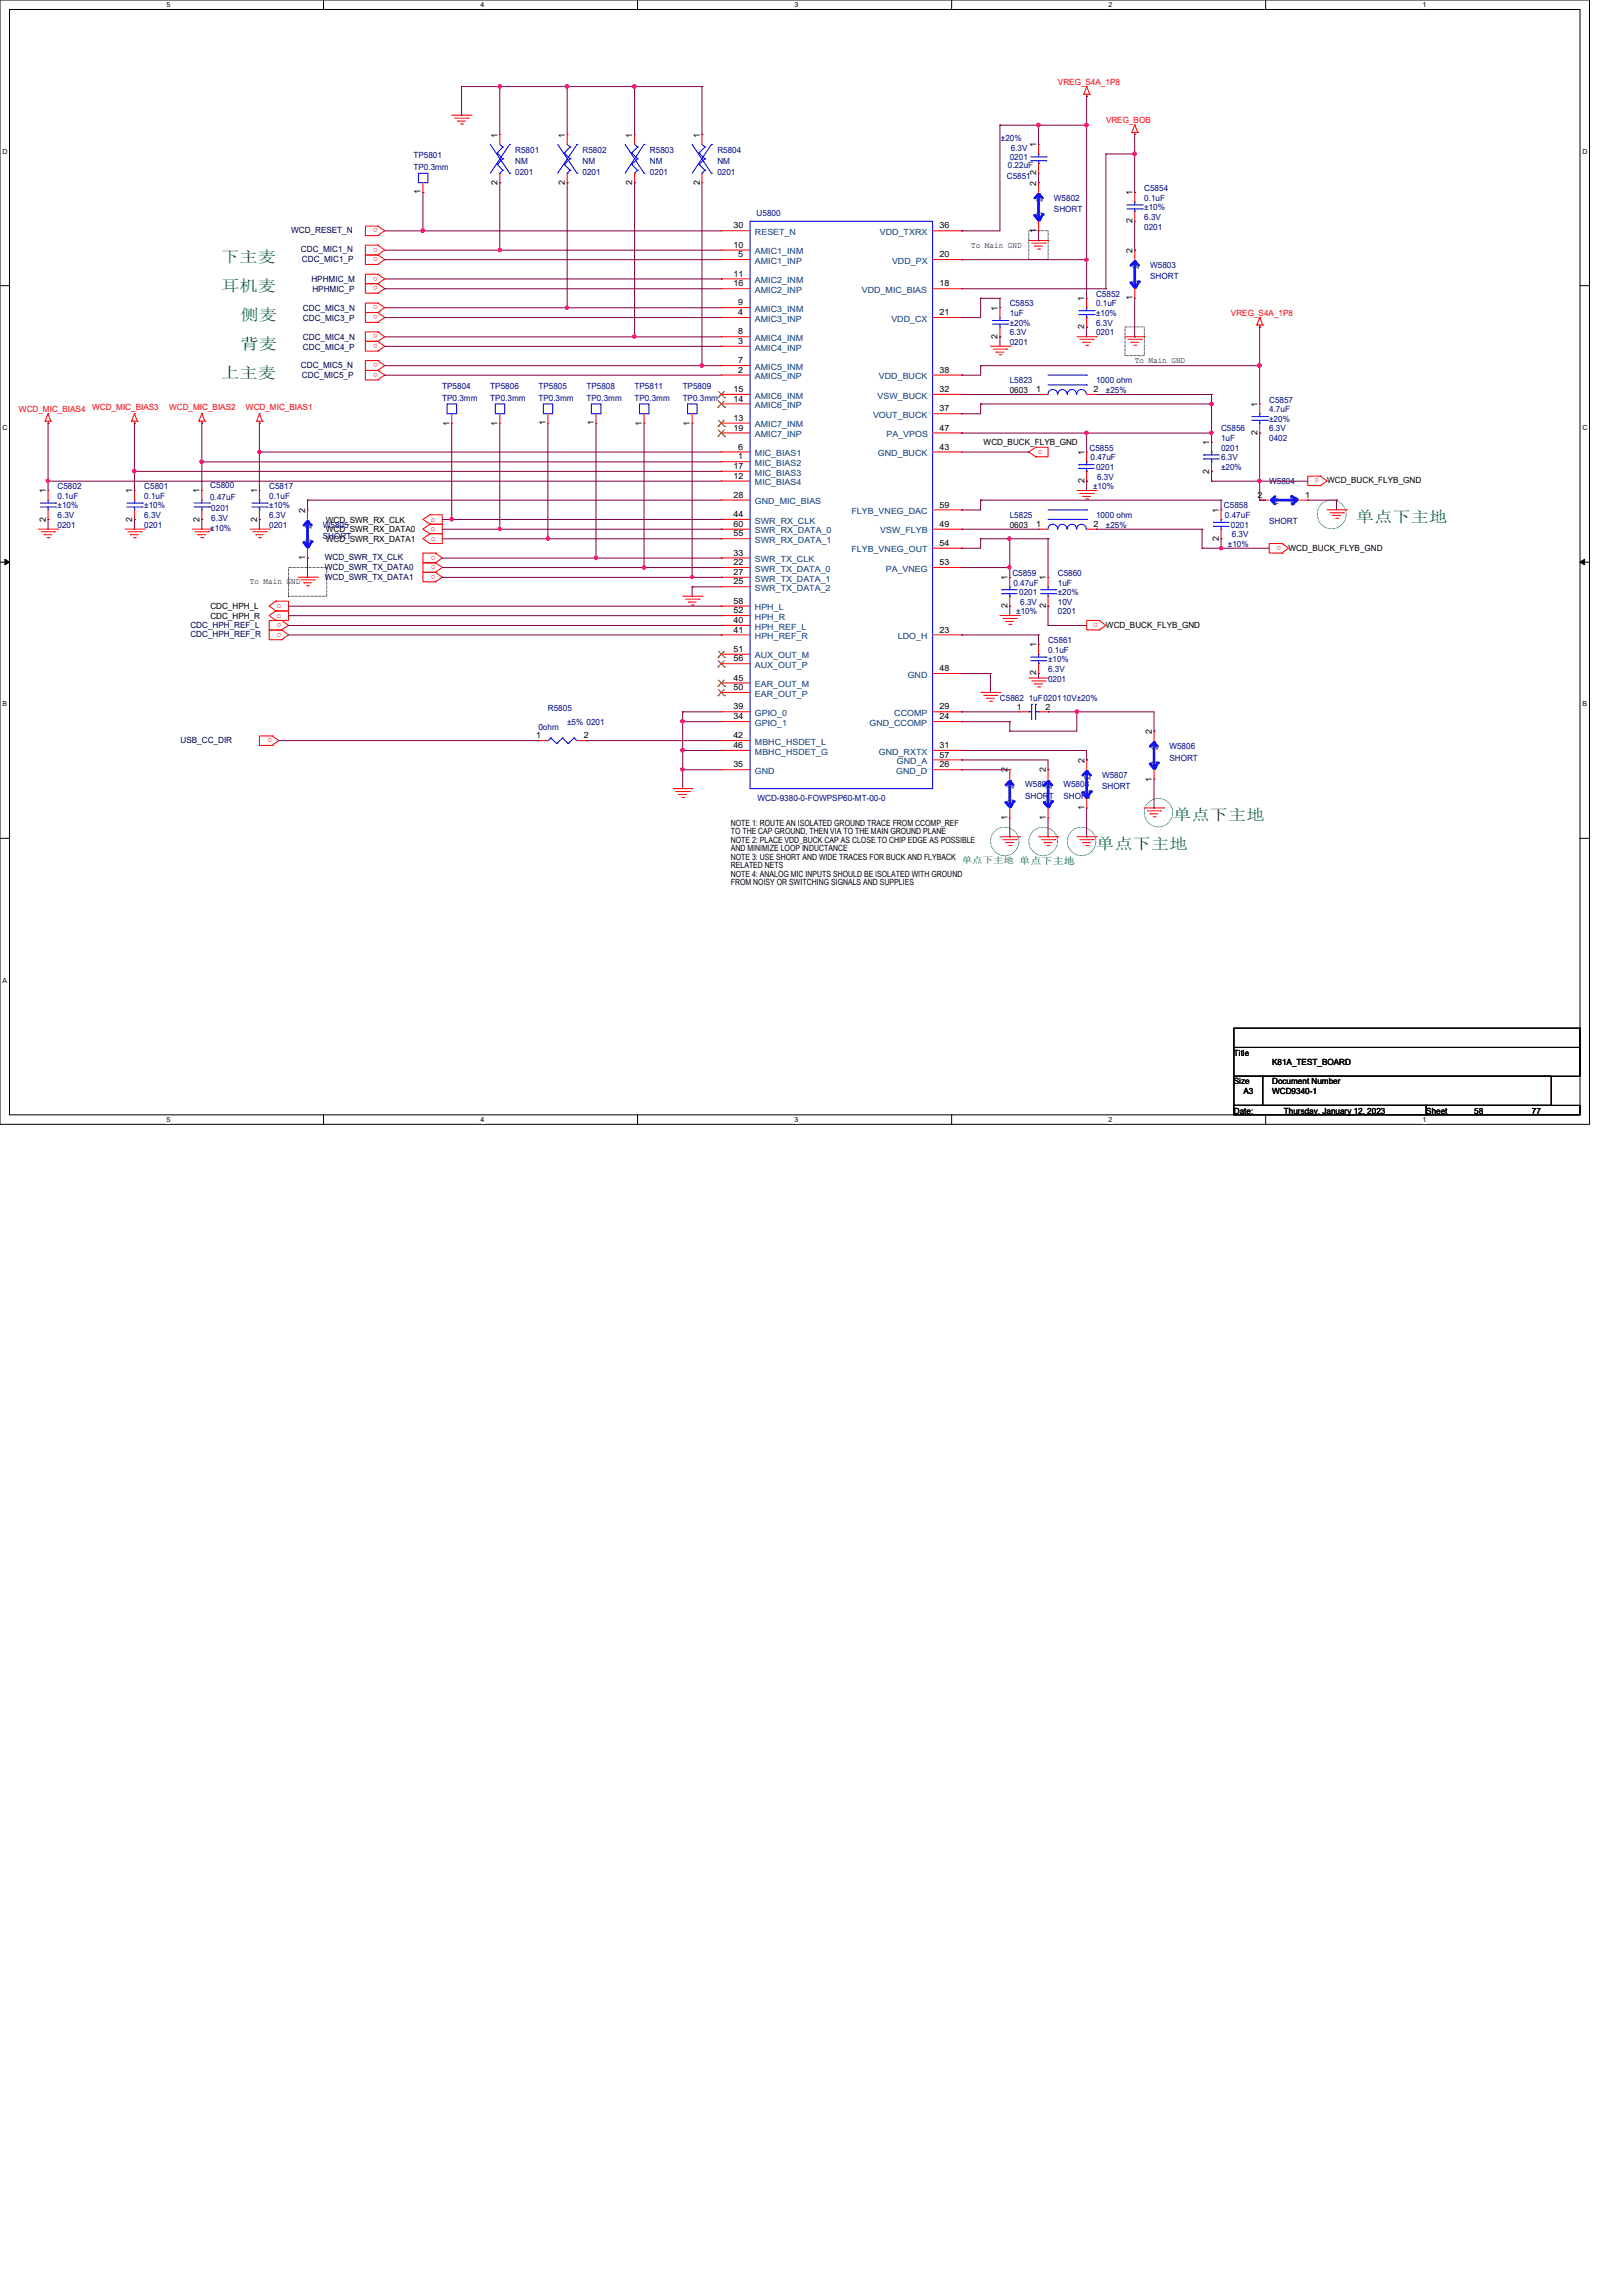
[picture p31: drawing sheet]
<svg xmlns="http://www.w3.org/2000/svg" width="210mm" height="297mm" viewBox="0 0 210 297" stroke-linecap="round" stroke-linejoin="round" font-family="sans-serif">
<defs><g id="words">
<g font-size="2" fill="#008000">
<text x="28.6" y="33.9">电电背</text>
<text x="28.6" y="37.6">耳耳背</text>
<text x="31.1" y="41.4">侧背</text>
<text x="31.1" y="45.1">背背</text>
<text x="28.6" y="48.9">上电背</text>
<text x="175.5" y="67.5">功预电电电</text>
<text x="151.8" y="106.1">功预电电电</text>
<text x="141.9" y="109.8">功预电电电</text>
</g>
<g font-size="1.1" fill="#f00">
<text x="136.9" y="11">VREG_S4A_1P8</text>
<text x="143.1" y="16">VREG_BOB</text>
<text x="48.9" y="29.6" transform="rotate(-180 48.9 29.6)">o</text>
<text x="48.9" y="33.3" transform="rotate(-180 48.9 33.3)">o</text>
<text x="48.9" y="32.1" transform="rotate(-180 48.9 32.1)">o</text>
<text x="48.9" y="35.8" transform="rotate(-180 48.9 35.8)">o</text>
<text x="48.9" y="40.8" transform="rotate(-180 48.9 40.8)">o</text>
<text x="48.9" y="39.5" transform="rotate(-180 48.9 39.5)">o</text>
<text x="48.9" y="37" transform="rotate(-180 48.9 37)">o</text>
<text x="159.3" y="40.9">VREG_S4A_1P8</text>
<text x="48.9" y="44.5" transform="rotate(-180 48.9 44.5)">o</text>
<text x="48.9" y="43.2" transform="rotate(-180 48.9 43.2)">o</text>
<text x="48.9" y="47" transform="rotate(-180 48.9 47)">o</text>
<text x="2.5" y="53.3">WCD_MIC_BIAS4</text>
<text x="11.9" y="53.1">WCD_MIC_BIAS3</text>
<text x="21.9" y="53.1">WCD_MIC_BIAS2</text>
<text x="31.8" y="53.1">WCD_MIC_BIAS1</text>
<text x="48.9" y="48.2" transform="rotate(-180 48.9 48.2)">o</text>
<text x="134.9" y="58.2" transform="rotate(-180 134.9 58.2)">o</text>
<text x="170.7" y="61.9" transform="rotate(-180 170.7 61.9)">o</text>
<text x="55.8" y="70">o</text>
<text x="55.8" y="68.8">o</text>
<text x="55.8" y="67.5">o</text>
<text x="56.3" y="71.9" transform="rotate(-180 56.3 71.9)">o</text>
<text x="165.8" y="70.6" transform="rotate(-180 165.8 70.6)">o</text>
<text x="56.3" y="74.3" transform="rotate(-180 56.3 74.3)">o</text>
<text x="56.3" y="73.1" transform="rotate(-180 56.3 73.1)">o</text>
<text x="35.8" y="80">o</text>
<text x="35.8" y="78.7">o</text>
<text x="36.4" y="81.8" transform="rotate(-180 36.4 81.8)">o</text>
<text x="36.4" y="80.6" transform="rotate(-180 36.4 80.6)">o</text>
<text x="142.1" y="80.6" transform="rotate(-180 142.1 80.6)">o</text>
<text x="35.2" y="95.5" transform="rotate(-180 35.2 95.5)">o</text>
</g>
<g font-size="1.1">
<text x="64.4" y="17.8" transform="rotate(-90 64.4 17.8)">1</text>
<text x="73.1" y="17.8" transform="rotate(-90 73.1 17.8)">1</text>
<text x="81.8" y="17.8" transform="rotate(-90 81.8 17.8)">1</text>
<text x="90.5" y="17.8" transform="rotate(-90 90.5 17.8)">1</text>
<text x="64.4" y="23.9" transform="rotate(-90 64.4 23.9)">2</text>
<text x="73.1" y="23.9" transform="rotate(-90 73.1 23.9)">2</text>
<text x="81.8" y="23.9" transform="rotate(-90 81.8 23.9)">2</text>
<text x="90.5" y="23.9" transform="rotate(-90 90.5 23.9)">2</text>
<text x="134.1" y="22.7" transform="rotate(-90 134.1 22.7)">2</text>
<text x="134.1" y="19" transform="rotate(-90 134.1 19)">1</text>
<text x="54.4" y="25.2" transform="rotate(-90 54.4 25.2)">1</text>
<text x="94.9" y="29.6">30</text>
<text x="121.6" y="29.6">36</text>
<text x="134.1" y="24" transform="rotate(-90 134.1 24)">2</text>
<text x="146.5" y="28.9" transform="rotate(-90 146.5 28.9)">2</text>
<text x="146.5" y="25.2" transform="rotate(-90 146.5 25.2)">1</text>
<text x="94.9" y="35.8">11</text>
<text x="94.9" y="32.1">10</text>
<text x="95.5" y="33.3">5</text>
<text x="121.6" y="33.3">20</text>
<text x="125.7" y="32">To Main GND</text>
<text x="134.1" y="30.2" transform="rotate(-90 134.1 30.2)">1</text>
<text x="146.6" y="32.7" transform="rotate(-90 146.6 32.7)">2</text>
<text x="94.9" y="37">16</text>
<text x="95.5" y="40.8">4</text>
<text x="95.5" y="39.5">9</text>
<text x="121.6" y="40.8">21</text>
<text x="121.6" y="37.1">18</text>
<text x="129.1" y="40.2" transform="rotate(-90 129.1 40.2)">1</text>
<text x="140.3" y="38.9" transform="rotate(-90 140.3 38.9)">1</text>
<text x="146.6" y="38.9" transform="rotate(-90 146.6 38.9)">1</text>
<text x="95.5" y="47">7</text>
<text x="95.5" y="44.5">3</text>
<text x="95.5" y="43.3">8</text>
<text x="129.1" y="43.8" transform="rotate(-90 129.1 43.8)">2</text>
<text x="140.3" y="42.6" transform="rotate(-90 140.3 42.6)">2</text>
<text x="146.9" y="46.9">To Main GND</text>
<text x="94.9" y="52">14</text>
<text x="94.9" y="50.7">15</text>
<text x="95.5" y="48.2">2</text>
<text x="121.6" y="53.2">37</text>
<text x="121.6" y="50.7">32</text>
<text x="121.6" y="48.2">38</text>
<text x="130.7" y="50.9">0603</text>
<text x="134.1" y="50.7">1</text>
<text x="141.5" y="50.7">2</text>
<text x="162.7" y="52.6" transform="rotate(-90 162.7 52.6)">1</text>
<text x="58.2" y="55.1" transform="rotate(-90 58.2 55.1)">1</text>
<text x="64.4" y="55.1" transform="rotate(-90 64.4 55.1)">1</text>
<text x="70.6" y="55" transform="rotate(-90 70.6 55)">1</text>
<text x="76.8" y="55" transform="rotate(-90 76.8 55)">1</text>
<text x="83.1" y="55.1" transform="rotate(-90 83.1 55.1)">1</text>
<text x="89.3" y="55" transform="rotate(-90 89.3 55)">1</text>
<text x="94.9" y="55.7">19</text>
<text x="94.9" y="54.4">13</text>
<text x="95.5" y="59.4">1</text>
<text x="95.5" y="58.2">6</text>
<text x="121.6" y="58.2">43</text>
<text x="121.6" y="55.7">47</text>
<text x="127.3" y="57.5">WCD_BUCK_FLYB_GND</text>
<text x="140.3" y="58.9" transform="rotate(-90 140.3 58.9)">1</text>
<text x="156.5" y="57.6" transform="rotate(-90 156.5 57.6)">1</text>
<text x="162.7" y="56.3" transform="rotate(-90 162.7 56.3)">2</text>
<text x="5.9" y="63.8" transform="rotate(-90 5.9 63.8)">1</text>
<text x="17.1" y="63.8" transform="rotate(-90 17.1 63.8)">1</text>
<text x="25.8" y="63.8" transform="rotate(-90 25.8 63.8)">1</text>
<text x="33.3" y="63.8" transform="rotate(-90 33.3 63.8)">1</text>
<text x="94.9" y="64.4">28</text>
<text x="94.9" y="61.9">12</text>
<text x="94.9" y="60.7">17</text>
<text x="121.6" y="65.7">59</text>
<text x="140.3" y="62.5" transform="rotate(-90 140.3 62.5)">2</text>
<text x="156.5" y="61.3" transform="rotate(-90 156.5 61.3)">2</text>
<text x="162.7" y="64.4">2</text>
<text x="168.9" y="64.4">1</text>
<text x="171.7" y="62.5">WCD_BUCK_FLYB_GND</text>
<text x="5.9" y="67.5" transform="rotate(-90 5.9 67.5)">2</text>
<text x="17.1" y="67.5" transform="rotate(-90 17.1 67.5)">2</text>
<text x="25.8" y="67.5" transform="rotate(-90 25.8 67.5)">2</text>
<text x="33.3" y="67.5" transform="rotate(-90 33.3 67.5)">2</text>
<text x="39.5" y="66.3" transform="rotate(-90 39.5 66.3)">2</text>
<text x="42.2" y="70.1">WCD_SWR_RX_DATA1</text>
<text x="42.2" y="68.9">WCD_SWR_RX_DATA0</text>
<text x="42.2" y="67.7">WCD_SWR_RX_CLK</text>
<text x="94.9" y="71.9">33</text>
<text x="94.9" y="69.4">55</text>
<text x="94.9" y="68.2">60</text>
<text x="94.9" y="66.9">44</text>
<text x="121.6" y="70.6">54</text>
<text x="121.6" y="68.2">49</text>
<text x="130.7" y="68.3">0603</text>
<text x="134.1" y="68.2">1</text>
<text x="141.5" y="68.2">2</text>
<text x="157.7" y="70" transform="rotate(-90 157.7 70)">2</text>
<text x="157.7" y="66.3" transform="rotate(-90 157.7 66.3)">1</text>
<text x="166.7" y="71.3">WCD_BUCK_FLYB_GND</text>
<text x="32.3" y="75.6">To Main GND</text>
<text x="39.5" y="72.4" transform="rotate(-90 39.5 72.4)">1</text>
<text x="94.9" y="75.6">25</text>
<text x="94.9" y="74.4">27</text>
<text x="94.9" y="73.1">22</text>
<text x="121.6" y="73.1">53</text>
<text x="130.4" y="75" transform="rotate(-90 130.4 75)">1</text>
<text x="135.3" y="75" transform="rotate(-90 135.3 75)">1</text>
<text x="27.2" y="80.1">CDC_HPH_R</text>
<text x="27.2" y="78.8">CDC_HPH_L</text>
<text x="94.9" y="81.8">41</text>
<text x="94.9" y="80.6">40</text>
<text x="94.9" y="79.3">52</text>
<text x="94.9" y="78.1">58</text>
<text x="121.6" y="81.8">23</text>
<text x="130.4" y="78.7" transform="rotate(-90 130.4 78.7)">2</text>
<text x="134.1" y="83.7" transform="rotate(-90 134.1 83.7)">1</text>
<text x="135.3" y="78.7" transform="rotate(-90 135.3 78.7)">2</text>
<text x="143.1" y="81.2">WCD_BUCK_FLYB_GND</text>
<text x="94.9" y="89.3">50</text>
<text x="94.9" y="88.1">45</text>
<text x="94.9" y="85.6">56</text>
<text x="94.9" y="84.3">51</text>
<text x="121.6" y="86.8">48</text>
<text x="134.1" y="87.4" transform="rotate(-90 134.1 87.4)">2</text>
<text x="69.4" y="95.5">1</text>
<text x="75.6" y="95.5">2</text>
<text x="94.9" y="95.5">42</text>
<text x="94.9" y="93.1">34</text>
<text x="94.9" y="91.8">39</text>
<text x="121.6" y="93.1">24</text>
<text x="121.6" y="91.8">29</text>
<text x="131.6" y="91.8">1</text>
<text x="135.3" y="91.8">2</text>
<text x="149" y="94.9" transform="rotate(-90 149 94.9)">2</text>
<text x="94.9" y="99.3">35</text>
<text x="94.9" y="96.8">46</text>
<text x="121.6" y="99.3">26</text>
<text x="121.6" y="98">57</text>
<text x="121.6" y="96.8">31</text>
<text x="130.4" y="99.9" transform="rotate(-90 130.4 99.9)">2</text>
<text x="135.3" y="99.9" transform="rotate(-90 135.3 99.9)">2</text>
<text x="140.3" y="98.7" transform="rotate(-90 140.3 98.7)">2</text>
<text x="149" y="101.1" transform="rotate(-90 149 101.1)">1</text>
<text x="94.6" y="106.9">NOTE 1: ROUTE AN ISOLATED GROUND TRACE FROM CCOMP_REF</text>
<text x="94.6" y="108">TO THE CAP GROUND, THEN VIA TO THE MAIN GROUND PLANE</text>
<text x="130.4" y="106.1" transform="rotate(-90 130.4 106.1)">1</text>
<text x="135.3" y="106.1" transform="rotate(-90 135.3 106.1)">1</text>
<text x="140.3" y="104.8" transform="rotate(-90 140.3 104.8)">1</text>
<text x="94.6" y="109.1">NOTE 2: PLACE VDD_BUCK CAP AS CLOSE TO CHIP EDGE AS POSSIBLE</text>
<text x="94.6" y="110.2">AND MINIMIZE LOOP INDUCTANCE</text>
<text x="94.6" y="111.3">NOTE 3: USE SHORT AND WIDE TRACES FOR BUCK AND FLYBACK</text>
<text x="94.6" y="112.4">RELATED NETS</text>
<text x="94.6" y="113.5">NOTE 4: ANALOG MIC INPUTS SHOULD BE ISOLATED WITH GROUND</text>
<text x="94.6" y="114.6">FROM NOISY OR SWITCHING SIGNALS AND SUPPLIES</text>
<text x="159.7" y="136.6">Title</text>
<text x="164.6" y="137.8">K81A_TEST_BOARD</text>
<text x="159.7" y="140.3">Size</text>
<text x="160.9" y="141.6">A3</text>
<text x="164.6" y="140.3">Document Number</text>
<text x="164.6" y="141.6">WCD9340-1</text>
<text x="159.7" y="144.1">Date:</text>
<text x="166.2" y="144.1">Thursday, January 12, 2023</text>
<text x="184.6" y="144.1">Sheet</text>
<text x="190.8" y="144.1">58</text>
<text x="198.2" y="144.1">77</text>
</g>
<g font-size="1.1" fill="#000080">
<text x="53.5" y="20.5">TP5801</text>
<text x="53.5" y="22">TP0.3mm</text>
<text x="66.7" y="19.7">R5801</text>
<text x="66.7" y="21.2">NM</text>
<text x="66.7" y="22.6">0201</text>
<text x="75.4" y="19.7">R5802</text>
<text x="75.4" y="21.2">NM</text>
<text x="75.4" y="22.6">0201</text>
<text x="84.1" y="19.7">R5803</text>
<text x="84.1" y="21.2">NM</text>
<text x="84.1" y="22.6">0201</text>
<text x="92.8" y="19.7">R5804</text>
<text x="92.8" y="21.2">NM</text>
<text x="92.8" y="22.6">0201</text>
<text x="129.5" y="18.2">±20%</text>
<text x="130.3" y="23.2">C5851</text>
<text x="130.4" y="21.7">0.22uF</text>
<text x="130.7" y="20.7">0201</text>
<text x="130.8" y="19.5">6.3V</text>
<text x="97.9" y="27.9">U5800</text>
<text x="136.4" y="26">W5802</text>
<text x="136.4" y="27.4">SHORT</text>
<text x="148.1" y="24.7">C5854</text>
<text x="148.1" y="26">0.1uF</text>
<text x="148.1" y="29.7">0201</text>
<text x="148.1" y="28.4">6.3V</text>
<text x="148.1" y="27.2">±10%</text>
<text x="148.8" y="34.6">W5803</text>
<text x="130.7" y="39.6">C5853</text>
<text x="130.7" y="40.9">1uF</text>
<text x="141.8" y="38.4">C5852</text>
<text x="141.8" y="39.6">0.1uF</text>
<text x="141.8" y="40.9">±10%</text>
<text x="148.8" y="36.2">SHORT</text>
<text x="130.7" y="44.6">0201</text>
<text x="130.7" y="43.4">6.3V</text>
<text x="130.7" y="42.1">±20%</text>
<text x="141.8" y="43.4">0201</text>
<text x="141.8" y="42.1">6.3V</text>
<text x="57.2" y="50.4">TP5804</text>
<text x="57.2" y="51.8">TP0.3mm</text>
<text x="63.5" y="50.4">TP5806</text>
<text x="63.5" y="51.8">TP0.3mm</text>
<text x="69.7" y="50.3">TP5805</text>
<text x="69.7" y="51.8">TP0.3mm</text>
<text x="75.9" y="50.3">TP5808</text>
<text x="75.9" y="51.8">TP0.3mm</text>
<text x="82.1" y="50.4">TP5811</text>
<text x="82.1" y="51.8">TP0.3mm</text>
<text x="88.3" y="50.4">TP5809</text>
<text x="88.3" y="51.8">TP0.3mm</text>
<text x="130.7" y="49.6">L5823</text>
<text x="141.8" y="49.6">1000 ohm</text>
<text x="143.1" y="50.9">±25%</text>
<text x="164.2" y="52.1">C5857</text>
<text x="164.2" y="53.3">4.7uF</text>
<text x="141" y="58.3">C5855</text>
<text x="141.1" y="59.5">0.47uF</text>
<text x="158" y="55.8">C5856</text>
<text x="158" y="57.1">1uF</text>
<text x="158" y="58.3">0201</text>
<text x="158" y="59.5">6.3V</text>
<text x="164.2" y="57.1">0402</text>
<text x="164.2" y="55.8">6.3V</text>
<text x="164.2" y="54.6">±20%</text>
<text x="7.5" y="63.3">C5802</text>
<text x="7.5" y="64.5">0.1uF</text>
<text x="7.5" y="65.8">±10%</text>
<text x="18.7" y="63.3">C5801</text>
<text x="18.7" y="64.5">0.1uF</text>
<text x="18.7" y="65.8">±10%</text>
<text x="27.2" y="63.2">C5800</text>
<text x="27.2" y="64.7">0.47uF</text>
<text x="34.8" y="63.3">C5817</text>
<text x="34.8" y="64.5">0.1uF</text>
<text x="34.8" y="65.8">±10%</text>
<text x="141.5" y="63.3">±10%</text>
<text x="141.8" y="60.8">0201</text>
<text x="142" y="62">6.3V</text>
<text x="158" y="60.8">±20%</text>
<text x="158.4" y="65.8">C5858</text>
<text x="164.2" y="62.7">W5804</text>
<text x="7.5" y="68.3">0201</text>
<text x="7.5" y="67">6.3V</text>
<text x="18.7" y="68.3">0201</text>
<text x="18.7" y="67">6.3V</text>
<text x="27.2" y="68.8">±10%</text>
<text x="27.3" y="66.1">0201</text>
<text x="27.3" y="67.4">6.3V</text>
<text x="34.8" y="68.3">0201</text>
<text x="34.8" y="67">6.3V</text>
<text x="41.8" y="68.3">W5805</text>
<text x="41.8" y="69.7">SHORT</text>
<text x="130.7" y="67">L5825</text>
<text x="141.9" y="67">1000 ohm</text>
<text x="143.1" y="68.3">±25%</text>
<text x="158.5" y="67">0.47uF</text>
<text x="158.9" y="70.8">±10%</text>
<text x="159.3" y="68.3">0201</text>
<text x="159.4" y="69.5">6.3V</text>
<text x="164.2" y="67.8">SHORT</text>
<text x="131" y="74.5">C5859</text>
<text x="131.1" y="75.8">0.47uF</text>
<text x="131.9" y="77">0201</text>
<text x="136.9" y="74.5">C5860</text>
<text x="136.9" y="75.8">1uF</text>
<text x="136.9" y="77">±20%</text>
<text x="131.5" y="79.5">±10%</text>
<text x="132" y="78.2">6.3V</text>
<text x="135.6" y="83.2">C5861</text>
<text x="136.9" y="79.5">0201</text>
<text x="136.9" y="78.2">10V</text>
<text x="135.6" y="84.4">0.1uF</text>
<text x="135.6" y="88.2">0201</text>
<text x="135.6" y="86.9">6.3V</text>
<text x="135.6" y="85.7">±10%</text>
<text x="69.7" y="94.4">0ohm</text>
<text x="70.9" y="91.9">R5805</text>
<text x="73.4" y="93.8">±5% 0201</text>
<text x="129.4" y="90.6">C5862 1uF020110V±20%</text>
<text x="132.7" y="101.9">W5809</text>
<text x="137.6" y="101.9">W5808</text>
<text x="142.6" y="100.6">W5807</text>
<text x="151.3" y="96.9">W5806</text>
<text x="151.3" y="98.4">SHORT</text>
<text x="98" y="103.6">WCD-9380-0-FOWPSP60-MT-00-0</text>
<text x="132.7" y="103.3">SHORT</text>
<text x="137.6" y="103.4">SHORT</text>
<text x="142.6" y="102.1">SHORT</text>
</g>
<g font-size="1.1" fill="#004080">
<text x="134.9" y="26.2" transform="rotate(-90 134.9 26.2)">2</text>
<text x="134.9" y="28" transform="rotate(-90 134.9 28)">1</text>
<text x="97.7" y="34.1">AMIC1_INP</text>
<text x="97.7" y="32.9">AMIC1_INM</text>
<text x="97.7" y="30.4">RESET_N</text>
<text x="113.9" y="30.4">VDD_TXRX</text>
<text x="115.4" y="34.1">VDD_PX</text>
<text x="147.4" y="34.8" transform="rotate(-90 147.4 34.8)">2</text>
<text x="97.7" y="41.6">AMIC3_INP</text>
<text x="97.7" y="40.4">AMIC3_INM</text>
<text x="97.7" y="37.9">AMIC2_INP</text>
<text x="97.7" y="36.6">AMIC2_INM</text>
<text x="111.5" y="37.9">VDD_MIC_BIAS</text>
<text x="115.4" y="41.6">VDD_CX</text>
<text x="147.4" y="36.7" transform="rotate(-90 147.4 36.7)">1</text>
<text x="97.7" y="47.8">AMIC5_INM</text>
<text x="97.7" y="45.3">AMIC4_INP</text>
<text x="97.7" y="44.1">AMIC4_INM</text>
<text x="97.7" y="52.8">AMIC6_INP</text>
<text x="97.7" y="51.6">AMIC6_INM</text>
<text x="97.7" y="49.1">AMIC5_INP</text>
<text x="113.6" y="51.6">VSW_BUCK</text>
<text x="113.7" y="49.1">VDD_BUCK</text>
<text x="97.7" y="59">MIC_BIAS1</text>
<text x="97.7" y="56.6">AMIC7_INP</text>
<text x="97.7" y="55.3">AMIC7_INM</text>
<text x="113" y="54.1">VOUT_BUCK</text>
<text x="113.6" y="59">GND_BUCK</text>
<text x="114.7" y="56.6">PA_VPOS</text>
<text x="97.7" y="65.2">GND_MIC_BIAS</text>
<text x="97.7" y="62.8">MIC_BIAS4</text>
<text x="97.7" y="61.5">MIC_BIAS3</text>
<text x="97.7" y="60.3">MIC_BIAS2</text>
<text x="164.9" y="65.3">2</text>
<text x="166.7" y="65.3">1</text>
<text x="40.3" y="68.5" transform="rotate(-90 40.3 68.5)">2</text>
<text x="40.3" y="70.3" transform="rotate(-90 40.3 70.3)">1</text>
<text x="97.7" y="70.2">SWR_RX_DATA_1</text>
<text x="97.7" y="69">SWR_RX_DATA_0</text>
<text x="97.7" y="67.7">SWR_RX_CLK</text>
<text x="110.2" y="71.5">FLYB_VNEG_OUT</text>
<text x="110.2" y="66.5">FLYB_VNEG_DAC</text>
<text x="113.9" y="69">VSW_FLYB</text>
<text x="97.7" y="76.5">SWR_TX_DATA_2</text>
<text x="97.7" y="75.2">SWR_TX_DATA_1</text>
<text x="97.7" y="74">SWR_TX_DATA_0</text>
<text x="97.7" y="72.7">SWR_TX_CLK</text>
<text x="114.6" y="74">PA_VNEG</text>
<text x="97.7" y="82.7">HPH_REF_R</text>
<text x="97.7" y="81.5">HPH_REF_L</text>
<text x="97.7" y="80.2">HPH_R</text>
<text x="97.7" y="79">HPH_L</text>
<text x="116.2" y="82.7">LDO_H</text>
<text x="97.7" y="88.9">EAR_OUT_M</text>
<text x="97.7" y="86.4">AUX_OUT_P</text>
<text x="97.7" y="85.2">AUX_OUT_M</text>
<text x="117.5" y="87.7">GND</text>
<text x="97.7" y="93.9">GPIO_1</text>
<text x="97.7" y="92.6">GPIO_0</text>
<text x="97.7" y="90.1">EAR_OUT_P</text>
<text x="112.5" y="93.9">GND_CCOMP</text>
<text x="115.7" y="92.6">CCOMP</text>
<text x="97.7" y="100.1">GND</text>
<text x="97.7" y="97.6">MBHC_HSDET_G</text>
<text x="97.7" y="96.4">MBHC_HSDET_L</text>
<text x="113.7" y="97.6">GND_RXTX</text>
<text x="116" y="100.1">GND_D</text>
<text x="116.1" y="98.9">GND_A</text>
<text x="141.1" y="100.8" transform="rotate(-90 141.1 100.8)">2</text>
<text x="149.9" y="97.1" transform="rotate(-90 149.9 97.1)">2</text>
<text x="149.9" y="98.9" transform="rotate(-90 149.9 98.9)">1</text>
<text x="131.2" y="102.1" transform="rotate(-90 131.2 102.1)">2</text>
<text x="131.2" y="103.9" transform="rotate(-90 131.2 103.9)">1</text>
<text x="136.1" y="102.1" transform="rotate(-90 136.1 102.1)">2</text>
<text x="136.1" y="103.9" transform="rotate(-90 136.1 103.9)">1</text>
<text x="141.1" y="102.7" transform="rotate(-90 141.1 102.7)">1</text>
</g>
<g font-size="1.1" fill="#000040">
<text x="37.7" y="30.2">WCD_RESET_N</text>
<text x="38.9" y="32.6">CDC_MIC1_N</text>
<text x="39.1" y="33.9">CDC_MIC1_P</text>
<text x="39.2" y="41.5">CDC_MIC3_P</text>
<text x="39.2" y="40.3">CDC_MIC3_N</text>
<text x="40.3" y="36.5">HPHMIC_M</text>
<text x="40.4" y="37.8">HPHMIC_P</text>
<text x="38.9" y="47.6">CDC_MIC5_N</text>
<text x="39.2" y="45.2">CDC_MIC4_P</text>
<text x="39.2" y="44">CDC_MIC4_N</text>
<text x="39.1" y="48.9">CDC_MIC5_P</text>
<text x="42" y="75">WCD_SWR_TX_DATA1</text>
<text x="42" y="73.7">WCD_SWR_TX_DATA0</text>
<text x="42" y="72.5">WCD_SWR_TX_CLK</text>
<text x="24.6" y="82.4">CDC_HPH_REF_R</text>
<text x="24.6" y="81.2">CDC_HPH_REF_L</text>
<text x="23.4" y="96.1">USB_CC_DIR</text>
</g>
<text font-size="1.1" fill="#008000" x="124.5" y="111.7">功预电电电 功预电电电</text>
<g font-size=".9">
<text x="21.5" y=".9">5</text>
<text x="62.2" y=".9">4</text>
<text x="102.8" y=".9">3</text>
<text x="143.5" y=".9">2</text>
<text x="184.1" y=".9">1</text>
<text x=".3" y="19.9">D</text>
<text x="204.8" y="19.9">D</text>
<text x=".3" y="55.6">C</text>
<text x="204.8" y="55.6">C</text>
<text x=".3" y="91.4">B</text>
<text x="204.8" y="91.4">B</text>
<text x=".3" y="127.1">A</text>
<text x="21.5" y="145.2">5</text>
<text x="62.2" y="145.2">4</text>
<text x="102.8" y="145.2">3</text>
<text x="143.5" y="145.2">2</text>
<text x="184.1" y="145.2">1</text>
</g>
</g></defs>
<path d="M0 0h205.7v145.5h-205.7zM1.2 1.2h203.3v143h-203.3z" fill="none" stroke="#000" stroke-width=".13"/>
<g fill="#fff">
<path d="M21.5 .1h.6v1h-.6z"/>
<path d="M21.5 144.4h.6v1h-.6z"/>
</g>
<path d="M41.9 0v1.2M41.9 144.2v1.3" fill="none" stroke="#000" stroke-width=".13"/>
<g fill="#fff">
<path d="M62.2 .1h.5v1h-.5z"/>
<path d="M62.2 144.4h.5v1h-.5z"/>
</g>
<path d="M82.5 0v1.2M82.5 144.2v1.3" fill="none" stroke="#000" stroke-width=".13"/>
<g fill="#fff">
<path d="M102.8 .1h.5v1h-.5z"/>
<path d="M102.8 144.4h.5v1h-.5z"/>
</g>
<path d="M123.1 0v1.2M123.1 144.2v1.3" fill="none" stroke="#000" stroke-width=".13"/>
<g fill="#fff">
<path d="M143.5 .1h.5v1h-.5z"/>
<path d="M143.5 144.4h.5v1h-.5z"/>
</g>
<path d="M163.8 0v1.2M163.8 144.2v1.3" fill="none" stroke="#000" stroke-width=".13"/>
<g fill="#fff">
<path d="M184.1 .1h.5v1h-.5z"/>
<path d="M184.1 144.4h.5v1h-.5z"/>
<path d="M.3 19.1h.7v1h-.7z"/>
<path d="M204.8 19.1h.6v1h-.6z"/>
<path d="M.3 54.8h.7v1h-.7z"/>
<path d="M204.8 54.8h.6v1h-.6z"/>
</g>
<path d="M0 37h1.2M204.5 37h1.2" fill="none" stroke="#000" stroke-width=".13"/>
<g fill="#fff">
<path d="M.3 90.6h.6v1h-.6z"/>
<path d="M204.8 90.6h.6v1h-.6z"/>
</g>
<path d="M0 72.7h1.2M.6 72.3l.6 .4-.6 .4zM204.5 72.7l.6-.4v.8zM204.5 72.7h1.2" fill="none" stroke="#000" stroke-width=".13"/>
<path d="M.6 72.3l.6 .4-.6 .4zM204.5 72.7l.6-.4v.8z" fill="#000"/>
<path d="M.3 126.3h.6v1h-.6z" fill="#fff"/>
<path d="M133.1 29.8h2.5v3.8h-2.5zM145.6 42.3h2.5v3.7h-2.5zM37.3 73.4h5v3.7h-5zM0 108.5h1.2M204.5 108.5h1.2M159.7 133h44.8v2.5h-44.8zM159.7 135.5h44.8v3.7h-44.8zM159.7 139.2h3.7v3.8h-3.7zM163.4 139.2h37.3v3.8h-37.3zM159.7 143h24.9v1.2h-24.9zM184.6 143h19.9v1.2h-19.9z" fill="none" stroke="#000" stroke-width=".13"/>
<g fill="none" stroke="#008000" stroke-width=".13">
<circle cx="172.3" cy="66.5" r="1.87"/>
<circle cx="130" cy="108.9" r="1.85"/>
<circle cx="135" cy="108.9" r="1.86"/>
<circle cx="140" cy="108.9" r="1.85"/>
<circle cx="149.9" cy="105.1" r="1.85"/>
</g>
<g fill="none" stroke="#f00" stroke-width=".13">
<path d="M58.5 14.9h2.5M58.8 15.3h1.8M59.2 15.7h.1M59.2 15.7h1M59.6 16h.3M59.9 16h.1M60.6 15.3h.1M61 14.9h.1M140.2 12.2h.1M140.2 12.2h.8M140.6 12.4h.1M140.6 11.2h.1"/>
<path d="M140.6 12.2v.2M140.6 11.2l-.4 1M140.6 11.2l.4 1M141 12.2h.1M146.5 17.1h.1M146.5 17.1h.7M146.9 17.4h.1M146.9 16.2h.1M146.9 17.1v.3M146.9 16.2l-.4 .9M146.9 16.2l.3 .9M147.2 17.1h.1"/>
<path d="M48.9 39.2h.1M48.9 39.2h-1.6v1.2h1.6M48.9 39.2l.9 .6-.9 .6M48.9 34.2h.1M48.9 33h-1.6v1.2h1.6M48.9 33l.9 .6-.9 .6M48.9 33h.1M48.9 31.7h.1M48.9 31.7h-1.6v1.3h1.6M48.9 31.7l.9 .6-.9 .7M48.9 37.9h.1M48.9 36.7h-1.6v1.2h1.6"/>
<path d="M48.9 36.7l.9 .6-.9 .6M48.9 36.7h.1M48.9 35.5h.1M48.9 35.5h-1.6v1.2h1.6M48.9 35.5l.9 .6-.9 .6M48.9 30.5h.1M48.9 29.3h.1M48.9 29.3h-1.6v1.2h1.6M48.9 29.3l.9 .5-.9 .7M133.1 31.1h2.5M133.5 31.5h1.8M133.9 31.8h.1"/>
<path d="M133.9 31.8h1M134.3 32.2h.2M134.5 32.2h.1M135.3 31.5h.1M135.6 31.1h.1M5.8 54.5h.1M5.8 54.5h.8M6.2 54.7h.1M6.2 53.5h.1M6.2 54.5v.2M6.2 53.5l-.4 1M6.2 53.5l.4 1"/>
<path d="M6.6 54.5h.1M17 54.5h.1M17 54.5h.8M17.4 54.7h.1M17.4 53.5h.1M17.4 54.5v.2M17.4 53.5l-.4 1M17.4 53.5l.4 1M17.8 54.5h.1M25.7 54.5h.1M25.7 54.5h.8M26.1 54.7h.1"/>
<path d="M26.1 53.5h.1M26.1 54.5v.2M26.1 53.5l-.4 1M26.1 53.5l.4 1M26.5 54.5h.1M33.2 54.5h.1M33.2 54.5h.8M33.6 54.7h.1M33.6 53.5h.1M33.6 54.5v.2M33.6 53.5l-.4 1M33.6 53.5l.4 1"/>
<path d="M34 54.5h.1M48.9 45.4h.1M48.9 44.2h-1.6v1.2h1.6M48.9 44.2l.9 .6-.9 .6M48.9 44.2h.1M48.9 42.9h.1M48.9 42.9h-1.6v1.3h1.6M48.9 42.9l.9 .7-.9 .6M48.9 41.7h.1M48.9 40.4h-1.6v1.3h1.6M48.9 40.4l.9 .7-.9 .6M48.9 40.4h.1"/>
<path d="M48.9 49.2h.1M48.9 47.9h-1.6v1.3h1.6M48.9 47.9l.9 .6-.9 .7M48.9 47.9h.1M48.9 46.7h.1M48.9 46.7h-1.6v1.2h1.6M48.9 46.7l.9 .6-.9 .6M128.2 44.8h2.5M128.6 45.2h1.7M128.9 45.6h.1M128.9 45.6h1M129.3 45.9h.2"/>
<path d="M129.5 45.9h.1M130.3 45.2h.1M130.7 44.8h.1M134 59.1h.1M134 57.9h.1M134 57.9h1.6v1.2h-1.6M134 57.9l-.9 .6 .9 .6M139.4 43.6h2.5M139.7 43.9h1.8M140.1 44.3h.1M140.1 44.3h1M140.5 44.7h.3"/>
<path d="M140.8 44.7h.1M141.5 43.9h.1M141.9 43.6h.1M145.6 43.6h2.5M146 43.9h1.7M146.3 44.3h.1M146.3 44.3h1.1M146.7 44.7h.3M147 44.7h.1M147.7 43.9h.1M148.1 43.6h.1M162.6 42h.1"/>
<path d="M162.6 42h.8M163 42.3h.1M163 41.1h.1M163 42v.3M163 41.1l-.4 .9M163 41.1l.4 .9M163.4 42h.1M5 68.5h2.5M5.3 68.8h1.8M5.7 69.2h.1M5.7 69.2h1M6.1 69.6h.2"/>
<path d="M6.3 69.6h.1M7.1 68.8h.1M7.5 68.5h.1M16.2 68.5h2.5M16.6 68.8h1.7M16.9 69.2h.1M16.9 69.2h1M17.3 69.6h.2M17.5 69.6h.1M18.3 68.8h.1M18.7 68.5h.1M24.9 68.5h2.4"/>
<path d="M25.2 68.8h1.8M25.6 69.2h.1M25.6 69.2h1M26 69.6h.2M26.2 69.6h.1M27 68.8h.1M27.3 68.5h.1M32.3 68.5h2.5M32.7 68.8h1.8M33.1 69.2h.1M33.1 69.2h1M33.4 69.6h.3"/>
<path d="M33.7 69.6h.1M34.5 68.8h.1M34.8 68.5h.1M35.7 79h1.6v1.3h-1.6M35.7 79l-.9 .6 .9 .7M35.7 77.8h.1M35.7 79h.1M35.7 77.8h1.6v1.2h-1.6M35.7 77.8l-.9 .6 .9 .6M38.6 74.7h2.5M38.9 75h1.8M39.3 75.4h.1"/>
<path d="M39.3 75.4h1M39.7 75.8h.2M39.9 75.8h.1M40.7 75h.1M41.1 74.7h.1M55.6 70.3h.1M55.6 69h1.6v1.3h-1.6M55.6 69l-.9 .7 .9 .6M55.6 69h.1M55.6 67.8h1.6v1.2h-1.6M55.6 67.8l-.9 .7 .9 .5M55.6 66.6h.1"/>
<path d="M55.6 67.8h.1M55.6 66.6h1.6v1.2h-1.6M55.6 66.6l-.9 .6 .9 .6M56.3 75.3h.1M56.3 74h-1.6v1.3h1.6M56.3 74l.9 .7-.9 .6M56.3 74h.1M56.3 72.8h-1.6v1.2h1.6M56.3 72.8l.9 .6-.9 .6M56.3 72.8h.1M56.3 71.5h.1M56.3 71.5h-1.6v1.3h1.6"/>
<path d="M56.3 71.5l.9 .7-.9 .6M88.3 77.1h2.5M88.7 77.5h1.8M89.1 77.9h.1M89.1 77.9h1M89.4 78.3h.3M89.7 78.3h.1M90.5 77.5h.1M90.8 77.1h.1M129.4 79.6h2.5M131.9 79.6h.1M139.4 63.5h2.5"/>
<path d="M139.7 63.8h1.8M140.1 64.2h.1M140.1 64.2h1M140.5 64.6h.3M140.8 64.6h.1M141.5 63.8h.1M141.9 63.5h.1M165.9 71.5h.1M165.9 70.3h.1M165.9 70.3h-1.6v1.2h1.6M165.9 70.3l.8 .6-.8 .6M170.9 62.8h.1"/>
<path d="M170.9 61.6h.1M170.9 61.6h-1.7v1.2h1.7M170.9 61.6l.8 .6-.8 .6M171.7 66h2.5M172.1 66.3h1.8M172.5 66.7h.1M172.5 66.7h1M172.8 67.1h.3M173.1 67.1h.1M173.9 66.3h.1M174.2 66h.1M35.2 96.4h.1"/>
<path d="M35.2 95.2h.1M35.2 95.2h-1.6v1.2h1.6M35.2 95.2l.9 .6-.9 .6M35.7 80.3h.1M36.4 82.8h.1M36.4 81.5h-1.6v1.3h1.6M36.4 81.5l.9 .6-.9 .7M36.4 81.5h.1M36.4 80.3h.1M36.4 80.3h-1.6v1.2h1.6M36.4 80.3l.9 .6-.9 .6M126.9 89.6h2.5"/>
<path d="M127.3 90h1.7M127.7 90.3h.1M127.7 90.3h1M128.1 90.7h.2M128.3 90.7h.1M129 90h.1M129.4 89.6h.1M129.8 80h1.7M130.2 80.4h.1M130.2 80.4h.9M130.6 80.8h.2M130.8 80.8h.1"/>
<path d="M131.5 80h.1M133.1 87.7h2.5M133.5 88.1h1.8M133.9 88.5h.1M133.9 88.5h1M134.3 88.9h.2M134.5 88.9h.1M135.3 88.1h.1M135.6 87.7h.1M142.2 81.5h.1M142.2 80.3h.1M142.2 80.3h-1.6v1.2h1.6"/>
<path d="M142.2 80.3l.9 .6-.9 .6M87.1 102h2.5M87.5 102.4h1.7M87.8 102.8h.1M87.8 102.8h1.1M88.2 103.2h.3M88.5 103.2h.1M89.2 102.4h.1M89.6 102h.1M129.4 108.2h2.5M129.8 108.6h1.7M130.2 109h.1"/>
<path d="M130.2 109h.9M130.6 109.4h.2M130.8 109.4h.1M131.5 108.6h.1M131.9 108.2h.1M134.4 108.2h2.5M134.8 108.6h1.7M135.1 109h.1M135.1 109h1M135.5 109.4h.3M135.8 109.4h.1M136.5 108.6h.1"/>
<path d="M136.9 108.2h.1M139.4 108.2h2.5M139.7 108.6h1.8M140.1 109h.1M140.1 109h1M140.5 109.4h.3M140.8 109.4h.1M141.5 108.6h.1M141.9 108.2h.1M148.1 104.5h2.5M148.5 104.9h1.7M148.8 105.3h.1"/>
<path d="M148.8 105.3h1M149.2 105.7h.3M149.5 105.7h.1M150.2 104.9h.1M150.6 104.5h.1"/>
</g>
<path d="M146.7 34l-.4 .3" fill="none" stroke="#00f" stroke-width=".34"/>
<circle cx="146.7" cy="34" r=".17" fill="#00f"/>
<path d="M146.9 33.8l.5 .5" fill="none" stroke="#00f" stroke-width=".34"/>
<circle cx="146.9" cy="33.8" r=".17" fill="#00f"/>
<path d="M146.9 34.2v2.8" fill="none" stroke="#00f" stroke-width=".34"/>
<circle cx="146.9" cy="34.2" r=".17" fill="#00f"/>
<path d="M146.3 36.6l.6 .6" fill="none" stroke="#00f" stroke-width=".34"/>
<circle cx="146.3" cy="36.6" r=".17" fill="#00f"/>
<path d="M147.4 36.5l-.4 .7" fill="none" stroke="#00f" stroke-width=".34"/>
<circle cx="147.4" cy="36.5" r=".17" fill="#00f"/>
<g fill="none" stroke="#f00" stroke-width=".13">
<path d="M93.3 39.8h.1M93.3 39.8h3.8M93.3 37.3h.1M93.3 37.3h3.8M93.3 36.1h.1M93.3 36.1h3.8M93.3 33.6h.1M93.3 33.6h3.8M93.3 32.3h.1M93.3 32.3h3.8M93.3 29.9h.1M93.3 29.9h3.8"/>
<path d="M120.7 37.3h3.8M120.7 33.6h3.8M120.7 29.9h3.8M124.5 37.3h.1M124.5 33.6h.1M124.5 29.9h.1M146.9 32.3h.1M146.9 32.3v1.3M146.9 38.6h.1M146.9 37.3v1.3M93.3 59.7h.1M93.3 59.7h3.8"/>
<path d="M93.3 58.5h.1M93.3 58.5h3.8M93.3 56h.1M93.3 56h3.8M93.3 54.7h.1M93.3 54.7h3.8M93.3 52.2h.1M93.3 52.2h3.8M93.3 51h.1M93.3 51h3.8M93.3 48.5h.1M93.3 48.5h3.8"/>
<path d="M93.3 47.3h.1M93.3 47.3h3.8M93.3 44.8h.1M93.3 44.8h3.8M93.3 43.6h.1M93.3 43.6h3.8M93.3 41.1h.1M93.3 41.1h3.8M120.7 58.5h3.8M120.7 56h3.8M120.7 53.5h3.8M120.7 51h3.8"/>
<path d="M120.7 48.5h3.8M120.7 41.1h3.8M124.5 58.5h.1M124.5 56h.1M124.5 53.5h.1M124.5 51h.1M124.5 48.5h.1M124.5 41.1h.1M163 56h.1M163 54.7v1.3M163 52.3h.1M163 52.3v1.2"/>
<path d="M26.1 67.2h.1M26.1 66v1.2M26.1 63.5h.1M26.1 63.5v1.2M93.3 79.6h.1M93.3 79.6h3.8M93.3 78.4h.1M93.3 78.4h3.8M93.3 75.9h.1M93.3 75.9h3.8M93.3 74.7h.1M93.3 74.7h3.8"/>
<path d="M93.3 73.4h.1M93.3 73.4h3.8M93.3 72.2h.1M93.3 72.2h3.8M93.3 69.7h.1M93.3 69.7h3.8M93.3 68.5h.1M93.3 68.5h3.8M93.3 67.2h.1M93.3 67.2h3.8M93.3 64.7h.1M93.3 64.7h3.8"/>
<path d="M93.3 62.2h.1M93.3 62.2h3.8M93.3 61h.1M93.3 61h3.8M120.7 73.4h3.8M120.7 70.9h3.8M120.7 68.5h3.8M120.7 66h3.8M124.5 73.4h.1M124.5 70.9h.1M124.5 68.5h.1M124.5 66h.1"/>
<path d="M93.3 99.6h.1M93.3 99.6h3.8M93.3 97.1h.1M93.3 97.1h3.8M93.3 95.8h.1M93.3 95.8h3.8M93.3 93.4h.1M93.3 93.4h3.8M93.3 92.1h.1M93.3 92.1h3.8M93.3 89.6h.1M93.3 89.6h3.8"/>
<path d="M93.3 88.4h.1M93.3 88.4h3.8M93.3 85.9h.1M93.3 85.9h3.8M93.3 84.6h.1M93.3 84.6h3.8M93.3 82.1h.1M93.3 82.1h3.8M93.3 80.9h.1M93.3 80.9h3.8M120.7 99.6h3.8M120.7 98.3h3.8"/>
<path d="M120.7 97.1h3.8M120.7 93.4h3.8M120.7 92.1h3.8M120.7 87.1h3.8M120.7 82.1h3.8M124.5 99.6h.1M124.5 98.3h.1M124.5 97.1h.1M124.5 93.4h.1M124.5 92.1h.1M124.5 87.1h.1M124.5 82.1h.1"/>
</g>
<g fill="none" stroke="#00f" stroke-width=".13">
<path d="M97.1 28.6h23.6v73.4h-23.6zM162 53.9h2M162 54.4h2M163 53.5h.1M163 54.7h.1M163 53.5v.4M163 54.4v.3M164 53.9h.1M164 54.4h.1M25.1 65.1h2M25.1 65.6h2M26.1 64.7h.1"/>
<path d="M26.1 66h.1M26.1 64.7v.4M26.1 65.6v.4M27.1 65.1h.1M27.1 65.6h.1"/>
</g>
<g fill="none" stroke="#804000" stroke-width=".13">
<path d="M92.9 56.4h.1M92.9 55.2h.1M92.9 52.7h.1M92.9 51.4h.1M93 55.6l.8 .8M93 54.4l.8 .8M93 51.9l.8 .8M93 50.6l.8 .8M93.7 55.6l-.8 .8M93.7 54.4l-.8 .8M93.7 51.9l-.8 .8M93.7 50.6l-.8 .8"/>
<path d="M93.8 56.4h.1M93.8 55.2h.1M93.8 52.7h.1M93.8 51.4h.1M92.9 90h.1M92.9 88.8h.1M92.9 86.3h.1M92.9 85.1h.1M93 89.2l.8 .8M93 88l.8 .8M93 85.5l.8 .8M93 84.3l.8 .8"/>
<path d="M93.7 89.2l-.8 .8M93.7 88l-.8 .8M93.7 85.5l-.8 .8M93.7 84.3l-.8 .8M93.8 90h.1M93.8 88.8h.1M93.8 86.3h.1M93.8 85.1h.1"/>
</g>
<path d="M140.5 99.9l-.4 .4" fill="none" stroke="#00f" stroke-width=".34"/>
<circle cx="140.5" cy="99.9" r=".17" fill="#00f"/>
<path d="M140.6 99.8l.5 .5" fill="none" stroke="#00f" stroke-width=".34"/>
<circle cx="140.6" cy="99.8" r=".17" fill="#00f"/>
<path d="M140.6 100.2v2.7" fill="none" stroke="#00f" stroke-width=".34"/>
<circle cx="140.6" cy="100.2" r=".17" fill="#00f"/>
<path d="M140.1 102.5l.5 .7" fill="none" stroke="#00f" stroke-width=".34"/>
<circle cx="140.1" cy="102.5" r=".17" fill="#00f"/>
<path d="M141.1 102.4l-.3 .8" fill="none" stroke="#00f" stroke-width=".34"/>
<circle cx="141.1" cy="102.4" r=".17" fill="#00f"/>
<g fill="none" stroke="#f00" stroke-width=".13">
<path d="M73.4 17.4h.1M73.4 17.4v1.3M82.1 17.4h.1M82.1 17.4v1.3M73.4 23.6h.1M73.4 22.4v1.2M82.1 23.6h.1M82.1 22.4v1.2M70.9 54.8h.1M70.9 53.5v1.3M77.1 54.8h.1M77.1 53.5v1.3"/>
<path d="M134.4 68.5h.1M134.4 68.5h1.2M140.6 68.5h1.3M141.9 68.5h.1M134.4 87.1h.1M134.4 85.9v1.2M134.4 83.4h.1M134.4 83.4v1.2M140.6 98.3h.1M140.6 98.3v1.3M140.6 104.5h.1M140.6 103.3v1.2"/>
</g>
<g fill="none" stroke="#00f" stroke-width=".13">
<path d="M72.2 18.7l2.5 3.7M73 19.8h.1M73 19.8l.8 .7M73.4 18.7l.4 .3M73.8 19h.1M73.8 19l-.8 .8M74.7 18.7h.1M74.7 18.7l-2.5 3.7M80.9 18.7l2.4 3.7M81.7 19.8h.1M81.7 19.8l.8 .7M82.1 18.7l.4 .3"/>
<path d="M82.5 19h.1M82.5 19l-.8 .8M83.3 18.7h.1M83.3 18.7l-2.4 3.7M73 21.3h.1M73 21.3l.8 .7M73.4 22.4h.1M73.8 20.5h.1M73.8 22h.1M73.8 20.5l-.8 .8M73.8 22l-.4 .4M74.7 22.4h.1"/>
<path d="M81.7 21.3h.1M81.7 21.3l.8 .7M82.1 22.4h.1M82.5 20.5h.1M82.5 22h.1M82.5 20.5l-.8 .8M82.5 22l-.4 .4M83.3 22.4h.1M70.3 52.3h1.2v1.2h-1.2zM76.5 52.3h1.3v1.2h-1.3zM135.6 67.2h5M135.6 66h5"/>
<path d="M136.8 68.4a.59 .59 0 0 0-.6-.6 .59 .59 0 0 0-.6 .6v.1M138 68.4a.57 .57 0 0 0-.6-.6 .57 .57 0 0 0-.5 .7M139.3 68.4a.57 .57 0 0 0-.6-.6 .57 .57 0 0 0-.6 .7M140.5 68.4a.59 .59 0 0 0-.6-.6 .59 .59 0 0 0-.5 .6v.1M140.6 67.2h.1M140.6 66h.1M133.4 85h2M133.4 85.5h2M134.4 84.6h.1M134.4 85.9h.1M134.4 84.6v.4M134.4 85.5v.4"/>
<path d="M135.4 85h.1M135.4 85.5h.1"/>
</g>
<path d="M130.5 101.2l-.3 .4" fill="none" stroke="#00f" stroke-width=".34"/>
<circle cx="130.5" cy="101.2" r=".17" fill="#00f"/>
<path d="M130.7 101.1l.4 .5" fill="none" stroke="#00f" stroke-width=".34"/>
<circle cx="130.7" cy="101.1" r=".17" fill="#00f"/>
<path d="M130.7 101.4v2.8" fill="none" stroke="#00f" stroke-width=".34"/>
<circle cx="130.7" cy="101.4" r=".17" fill="#00f"/>
<path d="M130.2 103.8l.5 .6" fill="none" stroke="#00f" stroke-width=".34"/>
<circle cx="130.2" cy="103.8" r=".17" fill="#00f"/>
<path d="M131.1 103.7l-.3 .7" fill="none" stroke="#00f" stroke-width=".34"/>
<circle cx="131.1" cy="103.7" r=".17" fill="#00f"/>
<path d="M54.7 24.9h.1M54.7 23.6v1.3M146.8 28.6h.1M146.8 27.4v1.2M146.8 24.9h.1M146.8 24.9v1.2M130.7 99.6h.1M130.7 99.6v1.2M130.7 105.8h.1M130.7 104.5v1.3" fill="none" stroke="#f00" stroke-width=".13"/>
<path d="M54.1 22.4h1.3v1.2h-1.3zM145.8 26.5h2M145.8 27h2M146.8 26.1h.1M146.8 27.4h.1M146.8 26.1v.4M146.8 27v.4M147.8 26.5h.1M147.8 27h.1" fill="none" stroke="#00f" stroke-width=".13"/>
<path d="M39.7 67.6l-.4 .4" fill="none" stroke="#00f" stroke-width=".34"/>
<circle cx="39.7" cy="67.6" r=".17" fill="#00f"/>
<path d="M39.8 67.5l.5 .5" fill="none" stroke="#00f" stroke-width=".34"/>
<circle cx="39.8" cy="67.5" r=".17" fill="#00f"/>
<path d="M39.8 67.8v2.8" fill="none" stroke="#00f" stroke-width=".34"/>
<circle cx="39.8" cy="67.8" r=".17" fill="#00f"/>
<path d="M39.3 70.2l.5 .6" fill="none" stroke="#00f" stroke-width=".34"/>
<circle cx="39.3" cy="70.2" r=".17" fill="#00f"/>
<path d="M40.3 70.1l-.4 .7" fill="none" stroke="#00f" stroke-width=".34"/>
<circle cx="40.3" cy="70.1" r=".17" fill="#00f"/>
<path d="M134.4 18.7h.1M134.4 18.7v1.2M134.4 22.4h.1M134.4 21.1v1.3M39.8 66h.1M39.8 66v1.2M39.8 72.2h.1M39.8 70.9v1.3" fill="none" stroke="#f00" stroke-width=".13"/>
<path d="M134.4 19.9h.1M134.4 19.9v.4M133.4 20.3h2M133.4 20.8h2M134.4 21.1h.1M134.4 20.8v.3M135.4 20.3h.1M135.4 20.8h.1" fill="none" stroke="#00f" stroke-width=".13"/>
<path d="M149.2 96.2l-.4 .4" fill="none" stroke="#00f" stroke-width=".34"/>
<circle cx="149.2" cy="96.2" r=".17" fill="#00f"/>
<path d="M149.3 96.1l.5 .5" fill="none" stroke="#00f" stroke-width=".34"/>
<circle cx="149.3" cy="96.1" r=".17" fill="#00f"/>
<path d="M149.3 96.4v2.8" fill="none" stroke="#00f" stroke-width=".34"/>
<circle cx="149.3" cy="96.4" r=".17" fill="#00f"/>
<path d="M148.8 98.8l.5 .7" fill="none" stroke="#00f" stroke-width=".34"/>
<circle cx="148.8" cy="98.8" r=".17" fill="#00f"/>
<path d="M149.8 98.7l-.3 .8" fill="none" stroke="#00f" stroke-width=".34"/>
<circle cx="149.8" cy="98.7" r=".17" fill="#00f"/>
<path d="M149.3 94.6h.1M149.3 94.6v1.2M149.3 99.6v1.2M149.3 100.8h.1" fill="none" stroke="#f00" stroke-width=".13"/>
<path d="M134.3 25.2l-.4 .4" fill="none" stroke="#00f" stroke-width=".34"/>
<circle cx="134.3" cy="25.2" r=".17" fill="#00f"/>
<path d="M134.4 25.1l.5 .5" fill="none" stroke="#00f" stroke-width=".34"/>
<circle cx="134.4" cy="25.1" r=".17" fill="#00f"/>
<path d="M134.4 25.5v2.8" fill="none" stroke="#00f" stroke-width=".34"/>
<circle cx="134.4" cy="25.5" r=".17" fill="#00f"/>
<path d="M133.9 27.9l.5 .6" fill="none" stroke="#00f" stroke-width=".34"/>
<circle cx="133.9" cy="27.9" r=".17" fill="#00f"/>
<path d="M134.9 27.7l-.4 .8" fill="none" stroke="#00f" stroke-width=".34"/>
<circle cx="134.9" cy="27.7" r=".17" fill="#00f"/>
<g fill="none" stroke="#f00" stroke-width=".13">
<path d="M64.7 17.4h.1M64.7 17.4v1.3M90.8 17.4h.1M90.8 17.4v1.3M64.7 23.6h.1M64.7 22.4v1.2M90.8 23.6h.1M90.8 22.4v1.2M134.4 23.6h.1M134.4 23.6v1.3M134.4 29.9h.1M134.4 28.6v1.3"/>
<path d="M89.6 54.8h.1M89.6 53.5v1.3M156.8 59.7v1.3M156.8 57.3h.1M156.8 57.3v1.2M17.4 67.2h.1M17.4 66v1.2M17.4 63.5h.1M17.4 63.5v1.2M156.8 61h.1M131.9 92.1h.1M131.9 92.1h1.2"/>
<path d="M134.4 92.1h1.2M135.6 92.1h.1"/>
</g>
<g fill="none" stroke="#00f" stroke-width=".13">
<path d="M63.5 18.7l2.5 3.7M64.3 19.8h.1M64.3 19.8l.8 .8M64.7 18.7l.4 .3M65.1 19h.1M65.1 19l-.8 .8M66 18.7h.1M66 18.7l-2.5 3.7M89.6 18.7l2.5 3.7M90.5 19.8h.1M90.5 19.8l.7 .8M90.8 18.7l.4 .3"/>
<path d="M91.2 19h.1M91.2 19l-.7 .8M92.1 18.7h.1M92.1 18.7l-2.5 3.7M64.3 21.3h.1M64.3 21.3l.8 .7M64.7 22.4h.1M65.1 20.6h.1M65.1 22h.1M65.1 20.6l-.8 .7M65.1 22l-.4 .4M66 22.4h.1"/>
<path d="M90.5 21.3h.1M90.5 21.3l.7 .7M90.8 22.4h.1M91.2 20.6h.1M91.2 22h.1M91.2 20.6l-.7 .7M91.2 22l-.4 .4M92.1 22.4h.1M89 52.3h1.2v1.2h-1.2zM155.8 58.9h.1M155.8 59.4h.1M155.8 58.9h2"/>
<path d="M155.8 59.4h2M156.8 58.5h.1M156.8 59.7h.1M156.8 58.5v.4M156.8 59.4v.3M16.4 65.1h2M16.4 65.6h2M17.4 64.7h.1M17.4 66h.1M17.4 64.7v.4M17.4 65.6v.4M18.4 65.1h.1"/>
<path d="M18.4 65.6h.1M133.1 92.1h.1M133.1 92.1h.4M133.5 91.1h.1M133.5 91.1v2M134 91.1h.1M134 91.1v2M134 92.1h.4M134.4 92.1h.1"/>
</g>
<path d="M164.6 64.8l.4 .4" fill="none" stroke="#00f" stroke-width=".34"/>
<circle cx="164.6" cy="64.8" r=".17" fill="#00f"/>
<path d="M165 64.2l-.5 .5" fill="none" stroke="#00f" stroke-width=".34"/>
<circle cx="164.5" cy="64.7" r=".17" fill="#00f"/>
<path d="M164.9 64.7h2.7" fill="none" stroke="#00f" stroke-width=".34"/>
<circle cx="164.9" cy="64.7" r=".17" fill="#00f"/>
<path d="M167.9 64.7l-.7 .5" fill="none" stroke="#00f" stroke-width=".34"/>
<circle cx="167.2" cy="65.2" r=".17" fill="#00f"/>
<path d="M167.1 64.2l.8 .4" fill="none" stroke="#00f" stroke-width=".34"/>
<circle cx="167.1" cy="64.2" r=".17" fill="#00f"/>
<path d="M134.4 51h.1M134.4 51h1.2M140.6 51h1.2M141.8 51h.1M163 64.7h.1M163 64.7h1.2M168 64.7h1.2M169.2 64.7h.1" fill="none" stroke="#f00" stroke-width=".13"/>
<path d="M135.6 49.8h5M135.6 48.5h5M136.9 51a.61 .61 0 0 0-.7-.6 .61 .61 0 0 0-.6 .6M138.1 51a.59 .59 0 0 0-.6-.6 .59 .59 0 0 0-.6 .6M139.3 51a.59 .59 0 0 0-.6-.6 .59 .59 0 0 0-.6 .6M140.6 51a.61 .61 0 0 0-.7-.6 .61 .61 0 0 0-.5 .6M140.6 49.8h.1M140.6 48.5h.1" fill="none" stroke="#00f" stroke-width=".13"/>
<path d="M135.5 101.2l-.4 .4" fill="none" stroke="#00f" stroke-width=".34"/>
<circle cx="135.5" cy="101.2" r=".17" fill="#00f"/>
<path d="M135.6 101.1l.5 .5" fill="none" stroke="#00f" stroke-width=".34"/>
<circle cx="135.6" cy="101.1" r=".17" fill="#00f"/>
<path d="M135.6 101.4v2.8" fill="none" stroke="#00f" stroke-width=".34"/>
<circle cx="135.6" cy="101.4" r=".17" fill="#00f"/>
<path d="M135.1 103.8l.5 .6" fill="none" stroke="#00f" stroke-width=".34"/>
<circle cx="135.1" cy="103.8" r=".17" fill="#00f"/>
<path d="M136.1 103.7l-.3 .7" fill="none" stroke="#00f" stroke-width=".34"/>
<circle cx="136.1" cy="103.7" r=".17" fill="#00f"/>
<g fill="none" stroke="#f00" stroke-width=".13">
<path d="M129.4 39.8h.1M129.4 39.8v1.3M140.6 38.6h.1M140.6 38.6v1.2M58.5 54.8h.1M58.5 53.5v1.3M64.7 54.8h.1M64.7 53.5v1.3M83.3 54.8h.1M83.3 53.5v1.3M129.4 43.6h.1M129.4 42.3v1.3"/>
<path d="M140.6 42.3h.1M140.6 41.1v1.2M140.6 58.5h.1M140.6 58.5v1.3M6.2 67.2h.1M6.2 66v1.2M6.2 63.5h.1M6.2 63.5v1.2M33.6 67.2h.1M33.6 66v1.2M33.6 63.5h.1M33.6 63.5v1.2"/>
<path d="M130.7 78.4h.1M130.7 77.1v1.3M130.7 74.7h.1M130.7 74.7v1.2M135.6 78.4h.1M135.6 77.1v1.3M135.6 74.7h.1M135.6 74.7v1.2M140.6 62.2h.1M140.6 61v1.2M158 69.7h.1M158 68.5v1.2"/>
<path d="M158 66h.1M158 66v1.2M69.7 95.8h.1M69.7 95.8h1.2M74.7 95.8h1.2M75.9 95.8h.1M135.6 99.6h.1M135.6 99.6v1.2M135.6 105.8h.1M135.6 104.5v1.3"/>
</g>
<g fill="none" stroke="#00f" stroke-width=".13">
<path d="M140.6 39.8h.1M140.6 39.8v.4M57.9 52.3h1.2v1.2h-1.2zM64.1 52.3h1.2v1.2h-1.2zM82.8 52.3h1.2v1.2h-1.2zM128.4 41.5h2M128.4 41.9h2M129.4 41.1h.1M129.4 42.3h.1M129.4 41.1v.4M129.4 41.9v.4M130.4 41.5h.1"/>
<path d="M130.4 41.9h.1M139.6 40.2h2M139.6 40.7h2M140.6 41.1h.1M140.6 40.7v.4M140.6 59.8h.1M140.6 59.8v.3M141.6 40.2h.1M141.6 40.7h.1M5.2 65.1h2M5.2 65.6h2M6.2 64.7h.1"/>
<path d="M6.2 66h.1M6.2 64.7v.4M6.2 65.6v.4M7.2 65.1h.1M7.2 65.6h.1M32.6 65.1h2M32.6 65.6h2M33.6 64.7h.1M33.6 66h.1M33.6 64.7v.4M33.6 65.6v.4M34.6 65.1h.1"/>
<path d="M34.6 65.6h.1M129.7 76.3h.1M129.7 76.8h.1M129.7 76.3h1.9M129.7 76.8h1.9M130.7 75.9h.1M130.7 77.1h.1M130.7 75.9v.4M130.7 76.8v.3M134.7 76.3h1.9M134.7 76.8h1.9M135.6 75.9h.1"/>
<path d="M135.6 77.1h.1M135.6 75.9v.4M135.6 76.8v.3M136.6 76.3h.1M136.6 76.8h.1M139.6 60.1h.1M139.6 60.6h.1M139.6 60.1h2M139.6 60.6h2M140.6 61h.1M140.6 60.6v.4M157 67.6h.1"/>
<path d="M157 68.1h.1M157 67.6h2M157 68.1h2M158 67.2h.1M158 68.5h.1M158 67.2v.4M158 68.1v.4M71.3 95.5h.1M71.3 95.5l-.4 .3M71.3 95.5l.7 .7M72 96.2h.1M72.8 95.5h.1"/>
<path d="M72.8 95.5l-.8 .7M72.8 95.5l.7 .7M73.5 96.2h.1M74.3 95.5h.1M74.3 95.5l-.8 .7M74.3 95.5l.4 .3M74.7 95.8h.1"/>
</g>
<path d="M49.8 29.9h4.9M54.7 29.9h.1" fill="none" stroke="#800040" stroke-width=".13"/>
<path d="M54.5 29.7h.4v.1v.2l-.2 .1-.2-.1z" fill-rule="evenodd" fill="#f0f"/>
<path d="M54.5 29.7h.4v.1v.2l-.2 .1-.2-.1z" fill="none" stroke="#f0f" stroke-width=".13"/>
<path d="M49.8 37.4h.1M49.8 36.1h43.5M49.8 37.4h43.5M93.3 36.1h.1M26.1 54.8h.1M26.1 54.8v5M33.6 54.8h.1M33.6 58.5h.1M33.6 54.8v3.7M33.6 58.5h59.7" fill="none" stroke="#800040" stroke-width=".13"/>
<path d="M33.4 58.3h.3l.1 .2-.1 .1-.1 .1-.2-.1z" fill-rule="evenodd" fill="#f0f"/>
<path d="M33.4 58.3h.3l.1 .2-.1 .1-.1 .1-.2-.1z" fill="none" stroke="#f0f" stroke-width=".13"/>
<path d="M26.1 59.8h.1M26.1 59.8h67.2M33.6 58.5h.1M33.6 58.5v5" fill="none" stroke="#800040" stroke-width=".13"/>
<path d="M25.9 59.6h.3l.1 .1-.1 .2-.1 .1-.2-.1z" fill-rule="evenodd" fill="#f0f"/>
<path d="M25.9 59.6h.3l.1 .1-.1 .2-.1 .1-.2-.1z" fill="none" stroke="#f0f" stroke-width=".13"/>
<g fill="none" stroke="#800040" stroke-width=".13">
<path d="M26.1 59.8h.1M26.1 59.8v3.7M26.1 67.2h.1M26.1 67.2v1.3M33.6 67.2h.1M33.6 67.2v1.3M37.3 78.4h56M37.3 79.6h56M39.8 64.7h.1M39.8 64.7h53.5M39.8 64.7v1.3M57.2 67.2h1.3"/>
<path d="M57.2 68.5h7.5M57.2 69.7h13.7M57.2 72.2h19.9M57.2 73.4h26.1M57.2 74.7h32.4M58.5 67.2h.1M64.7 68.5h.1M70.9 69.7h.1M77.1 72.2h.1M83.3 73.4h.1M89.6 74.7h.1M89.6 75.9h.1"/>
<path d="M89.6 75.9h3.7M93.3 78.4h.1M93.3 79.6h.1M37.3 80.9h56M37.3 82.1h56M88.3 92.1h.1M88.3 93.4h.1M88.3 92.1h5M88.3 92.1v1.3M88.3 93.4h5M93.3 80.9h.1M93.3 82.1h.1"/>
</g>
<path d="M88.1 93.2h.4l.1 .1-.1 .2h-.2h-.2z" fill-rule="evenodd" fill="#f0f"/>
<path d="M88.1 93.2h.4l.1 .1-.1 .2h-.2h-.2z" fill="none" stroke="#f0f" stroke-width=".13"/>
<path d="M88.3 93.4h.1M88.3 97.1h.1M88.3 93.4v3.7M88.3 97.1h5" fill="none" stroke="#800040" stroke-width=".13"/>
<path d="M88.1 96.9h.4l.1 .1-.1 .2-.2 .1-.2-.1z" fill-rule="evenodd" fill="#f0f"/>
<path d="M88.1 96.9h.4l.1 .1-.1 .2-.2 .1-.2-.1z" fill="none" stroke="#f0f" stroke-width=".13"/>
<path d="M88.3 97.1h.1M88.3 99.6h.1M88.3 97.1v2.5M88.3 99.6h5" fill="none" stroke="#800040" stroke-width=".13"/>
<path d="M88.1 99.4h.4l.1 .1-.1 .2-.2 .1-.2-.1z" fill-rule="evenodd" fill="#f0f"/>
<path d="M88.1 99.4h.4l.1 .1-.1 .2-.2 .1-.2-.1z" fill="none" stroke="#f0f" stroke-width=".13"/>
<path d="M129.4 16.2h.1M129.4 16.2v13.7h-5M129.4 16.2h5M140.6 12.5h.1M140.6 12.5v3.7M124.4 29.9h.1M88.3 99.6h.1M88.3 99.6v2.4" fill="none" stroke="#800040" stroke-width=".13"/>
<path d="M134.2 16h.3l.1 .2-.1 .1-.1 .1-.2-.1z" fill-rule="evenodd" fill="#f0f"/>
<path d="M134.2 16h.3l.1 .2-.1 .1-.1 .1-.2-.1z" fill="none" stroke="#f0f" stroke-width=".13"/>
<path d="M134.4 16.2h.1M134.4 16.2v2.5M134.4 16.2h6.2M140.6 16.2h.1M140.6 16.2v17.4h-16.2M124.4 33.6h.1" fill="none" stroke="#800040" stroke-width=".13"/>
<path d="M140.4 16h.4v.2v.1l-.2 .1-.2-.1z" fill-rule="evenodd" fill="#f0f"/>
<path d="M140.4 16h.4v.2v.1l-.2 .1-.2-.1z" fill="none" stroke="#f0f" stroke-width=".13"/>
<path d="M124.4 37.4h18.7M134.4 23.6h.1M134.4 22.4v1.2M140.6 33.6h.1M140.6 33.6v5M143.1 37.4h.1" fill="none" stroke="#800040" stroke-width=".13"/>
<path d="M140.4 33.4h.4v.2v.1l-.2 .1-.2-.1z" fill-rule="evenodd" fill="#f0f"/>
<path d="M140.4 33.4h.4v.2v.1l-.2 .1-.2-.1z" fill="none" stroke="#f0f" stroke-width=".13"/>
<path d="M146.8 19.9h.1M146.8 17.4v7.5M126.9 38.6h.1M126.9 38.6h2.5M146.8 24.9h.1M146.8 32.4h.1M146.8 28.6v3.8M140.6 42.3h.1M140.6 42.3v1.3" fill="none" stroke="#800040" stroke-width=".13"/>
<path d="M146.6 19.7h.4l.1 .2-.1 .2h-.2h-.2z" fill-rule="evenodd" fill="#f0f"/>
<path d="M146.6 19.7h.4l.1 .2-.1 .2h-.2h-.2z" fill="none" stroke="#f0f" stroke-width=".13"/>
<path d="M124.4 48.5h.1M126.9 47.3h.1M126.9 47.3v1.2h-2.5M126.9 47.3h36.1" fill="none" stroke="#800040" stroke-width=".13"/>
<path d="M162.8 47.1h.3l.1 .2-.1 .1-.1 .1-.2-.1z" fill-rule="evenodd" fill="#f0f"/>
<path d="M162.8 47.1h.3l.1 .2-.1 .1-.1 .1-.2-.1z" fill="none" stroke="#f0f" stroke-width=".13"/>
<path d="M124.4 51h.1M124.4 53.5h.1M124.4 51h10M126.9 52.3h.1M126.9 52.3v1.2h-2.5M126.9 52.3h29.9" fill="none" stroke="#800040" stroke-width=".13"/>
<path d="M156.6 52.1h.3l.1 .2-.1 .1-.2 .1-.1-.1z" fill-rule="evenodd" fill="#f0f"/>
<path d="M156.6 52.1h.3l.1 .2-.1 .1-.2 .1-.1-.1z" fill="none" stroke="#f0f" stroke-width=".13"/>
<path d="M124.4 56h.1M124.4 56h32.4M124.4 58.5h8.7M133.1 58.5h.1M141.8 51h.1M141.8 51h15M156.8 51h.1M156.8 52.3h.1M156.8 56h.1M156.8 51v5M173 64.7h.1M173 64.7v1.3" fill="none" stroke="#800040" stroke-width=".13"/>
<path d="M140.4 55.8h.4v.2v.1l-.2 .1-.2-.1z" fill-rule="evenodd" fill="#f0f"/>
<path d="M140.4 55.8h.4v.2v.1l-.2 .1-.2-.1z" fill="none" stroke="#f0f" stroke-width=".13"/>
<path d="M156.6 55.8h.3l.1 .2-.1 .1-.2 .1-.1-.1z" fill-rule="evenodd" fill="#f0f"/>
<path d="M156.6 55.8h.3l.1 .2-.1 .1-.2 .1-.1-.1z" fill="none" stroke="#f0f" stroke-width=".13"/>
<g fill="none" stroke="#800040" stroke-width=".13">
<path d="M140.6 56h.1M140.6 56v2.5M156.8 56h.1M156.8 56v1.3M163 47.3h.1M163 56h.1M163 47.3v5M163 56v6.3M140.6 62.3h.1M140.6 62.3v1.2M156.8 61h.1M156.8 62.3h.1"/>
<path d="M156.8 61v1.3M156.8 62.3h12.4M163 62.3h.1"/>
</g>
<path d="M162.8 62.1h.3l.1 .1-.1 .1-.1 .1-.2-.1z" fill-rule="evenodd" fill="#f0f"/>
<path d="M162.8 62.1h.3l.1 .1-.1 .1-.1 .1-.2-.1z" fill="none" stroke="#f0f" stroke-width=".13"/>
<path d="M163 42.3h.1M163 42.3v5M124.4 68.5h.1M124.4 68.5h10M126.9 64.7h.1M126.9 69.7h.1M126.9 64.7h31.1M126.9 69.7v1.2M126.9 69.7h3.8M130.7 69.7h.1M141.8 68.5h.1M141.8 68.5h13.8" fill="none" stroke="#800040" stroke-width=".13"/>
<path d="M130.5 69.5h.3v.2v.1l-.2 .1-.1-.1z" fill-rule="evenodd" fill="#f0f"/>
<path d="M130.5 69.5h.3v.2v.1l-.2 .1-.1-.1z" fill="none" stroke="#f0f" stroke-width=".13"/>
<path d="M124.4 70.9h.1M124.4 73.4h.1M124.4 70.9h2.5M124.4 73.4h6.3M130.7 73.4h.1M130.7 73.4v1.3" fill="none" stroke="#800040" stroke-width=".13"/>
<path d="M130.5 73.2h.3v.2v.2h-.2h-.1z" fill-rule="evenodd" fill="#f0f"/>
<path d="M130.5 73.2h.3v.2v.2h-.2h-.1z" fill="none" stroke="#f0f" stroke-width=".13"/>
<g fill="none" stroke="#800040" stroke-width=".13">
<path d="M130.7 78.4h.1M130.7 69.7h.1M130.7 69.7h4.9M130.7 69.7v3.7M130.7 78.4v1.2M135.6 69.7h.1M135.6 78.4h.1M135.6 69.7v5M135.6 78.4v2.5M155.6 68.5h.1M155.6 70.9h.1M155.6 68.5v2.4"/>
<path d="M155.6 70.9h2.4M135.6 80.9h.1M135.6 80.9h5"/>
</g>
<path d="M157.9 70.8h.3v.1v.2h-.2h-.1z" fill-rule="evenodd" fill="#f0f"/>
<path d="M157.9 70.8h.3v.1v.2h-.2h-.1z" fill="none" stroke="#f0f" stroke-width=".13"/>
<g fill="none" stroke="#800040" stroke-width=".13">
<path d="M158 69.7h.1M158 70.9h.1M158 69.7v1.2M158 70.9h6.2M124.4 82.1h.1M124.4 87.1h.1M124.4 92.1h.1M124.4 93.4h.1M124.4 82.1h10M124.4 87.1h3.8M124.4 92.1h7.5M124.4 93.4h6.3"/>
<path d="M128.2 87.1h.1M128.2 87.1v2.5M130.7 93.4h.1M130.7 94.6h.1M130.7 93.4v1.2M134.4 82.1h.1M134.4 87.1h.1M134.4 82.1v1.3M134.4 87.1v.6M135.6 92.1h.1M135.6 92.1h13.7M139.3 92.1h.1"/>
<path d="M139.3 92.1v2.5h-8.6"/>
</g>
<path d="M139.2 91.9h.3l.1 .2-.1 .1-.2 .1-.1-.1z" fill-rule="evenodd" fill="#f0f"/>
<path d="M139.2 91.9h.3l.1 .2-.1 .1-.2 .1-.1-.1z" fill="none" stroke="#f0f" stroke-width=".13"/>
<path d="M49.8 32.4h14.9M64.7 32.4h.1M124.4 99.6h.1M124.4 98.3h.1M124.4 97.1h.1M124.4 99.6h6.3M124.4 98.3h11.2v1.3M124.4 97.1h16.2v1.2M135.6 99.6h.1M140.6 98.3h.1M149.3 94.6h.1M149.3 92.1v2.5" fill="none" stroke="#800040" stroke-width=".13"/>
<path d="M64.5 32.2h.3l.1 .1-.1 .2-.1 .1-.2-.1z" fill-rule="evenodd" fill="#f0f"/>
<path d="M64.5 32.2h.3l.1 .1-.1 .2-.1 .1-.2-.1z" fill="none" stroke="#f0f" stroke-width=".13"/>
<g fill="none" stroke="#800040" stroke-width=".13">
<path d="M49.8 33.6h.1M49.8 33.6h43.5M126.9 38.6h.1M126.9 38.6v2.5h-2.5M129.4 38.6h.1M129.4 38.6v1.2M49.8 48.5h.1M49.8 48.5h43.5M49.8 47.3h41M90.8 47.3h.1M124.4 41.1h.1M129.4 43.6h.1"/>
<path d="M129.4 43.6v1.2M89.6 75.9h.1M89.6 75.9v1.3M124.4 66h.1M126.9 64.7h.1M126.9 64.7v1.3h-2.5M158 64.7h.1M158 64.7v1.3M36.1 95.8h33.6M69.7 95.8h.1M75.9 95.8h.1M75.9 95.8h17.4"/>
</g>
<path d="M90.6 47.1h.4l.1 .2-.1 .1-.2 .1-.2-.1z" fill-rule="evenodd" fill="#f0f"/>
<path d="M90.6 47.1h.4l.1 .2-.1 .1-.2 .1-.2-.1z" fill="none" stroke="#f0f" stroke-width=".13"/>
<g fill="none" stroke="#800040" stroke-width=".13">
<path d="M143.1 19.9h.1M143.1 19.9v17.5M143.1 19.9h3.7M146.8 19.9h.1M49.8 39.8h23.6M54.7 24.9h.1M54.7 29.9h.1M54.7 24.9v5M54.7 29.9h38.6M73.4 39.8h.1M134.4 31.1h.1M134.4 29.9v1.2"/>
<path d="M146.8 38.6v5M146.8 43.6h.1M39.8 72.2h.1M39.8 72.2v2.5M130.7 108.3h.1M130.7 105.8v2.5M135.6 108.3h.1M135.6 105.8v2.5M140.6 108.3h.1M140.6 104.5v3.8M149.3 104.5h.1M149.3 100.8v3.7"/>
</g>
<path d="M73.2 39.7h.3l.1 .1-.1 .2h-.1h-.2z" fill-rule="evenodd" fill="#f0f"/>
<path d="M73.2 39.7h.3l.1 .1-.1 .2h-.1h-.2z" fill="none" stroke="#f0f" stroke-width=".13"/>
<path d="M49.8 41.1h.1M49.8 41.1h43.5M49.8 43.6h32.3M82.1 43.6h.1" fill="none" stroke="#800040" stroke-width=".13"/>
<path d="M81.9 43.4h.4v.1v.2l-.2 .1-.2-.1z" fill-rule="evenodd" fill="#f0f"/>
<path d="M81.9 43.4h.4v.1v.2l-.2 .1-.2-.1z" fill="none" stroke="#f0f" stroke-width=".13"/>
<path d="M49.8 44.8h.1M49.8 44.8h43.5M6.2 62.3h.1M6.2 62.3h87.1" fill="none" stroke="#800040" stroke-width=".13"/>
<path d="M6 62.1h.3l.1 .1-.1 .1-.1 .1-.2-.1z" fill-rule="evenodd" fill="#f0f"/>
<path d="M6 62.1h.3l.1 .1-.1 .1-.1 .1-.2-.1z" fill="none" stroke="#f0f" stroke-width=".13"/>
<path d="M17.4 54.8h.1M17.4 54.8v6.2M17.4 61h.1M17.4 61h75.9M163 62.3h.1M163 62.3v2.4h.6M163.6 64.7h.1M169.2 64.7h3.8M173 64.7h.1" fill="none" stroke="#800040" stroke-width=".13"/>
<path d="M17.2 60.8h.3l.1 .1-.1 .2-.1 .1-.2-.1z" fill-rule="evenodd" fill="#f0f"/>
<path d="M17.2 60.8h.3l.1 .1-.1 .2-.1 .1-.2-.1z" fill="none" stroke="#f0f" stroke-width=".13"/>
<path d="M6.2 54.8h.1M6.2 54.8v8.7M58.5 54.8v12.4M6.2 62.3h.1M6.2 67.2h.1M6.2 67.2v1.3M17.4 61h.1M17.4 67.2h.1M17.4 61v2.5M17.4 67.2v1.3M58.5 67.2h.1" fill="none" stroke="#800040" stroke-width=".13"/>
<path d="M58.3 67h.3l.1 .2-.1 .1-.1 .1-.2-.1z" fill-rule="evenodd" fill="#f0f"/>
<path d="M58.3 67h.3l.1 .2-.1 .1-.1 .1-.2-.1z" fill="none" stroke="#f0f" stroke-width=".13"/>
<path d="M64.7 54.8v13.7M58.5 67.2h34.8M64.7 68.5h.1M64.7 68.5h28.6M93.3 67.2h.1M93.3 68.5h.1" fill="none" stroke="#800040" stroke-width=".13"/>
<path d="M64.5 68.3h.3l.1 .1-.1 .2h-.1h-.2z" fill-rule="evenodd" fill="#f0f"/>
<path d="M64.5 68.3h.3l.1 .1-.1 .2h-.1h-.2z" fill="none" stroke="#f0f" stroke-width=".13"/>
<path d="M70.9 54.8v14.9M70.9 69.7h.1M70.9 69.7h22.4M93.3 69.7h.1" fill="none" stroke="#800040" stroke-width=".13"/>
<path d="M70.7 69.5h.3l.1 .2-.1 .1-.1 .1-.2-.1z" fill-rule="evenodd" fill="#f0f"/>
<path d="M70.7 69.5h.3l.1 .2-.1 .1-.1 .1-.2-.1z" fill="none" stroke="#f0f" stroke-width=".13"/>
<path d="M77.1 54.8v17.4M77.1 72.2h.1" fill="none" stroke="#800040" stroke-width=".13"/>
<path d="M77 72h.3v.2v.1l-.2 .1-.1-.1z" fill-rule="evenodd" fill="#f0f"/>
<path d="M77 72h.3v.2v.1l-.2 .1-.1-.1z" fill="none" stroke="#f0f" stroke-width=".13"/>
<path d="M83.3 54.8v18.6M77.1 72.2h16.2M83.3 73.4h.1M93.3 72.2h.1" fill="none" stroke="#800040" stroke-width=".13"/>
<path d="M83.2 73.2h.3l.1 .2-.1 .2h-.2h-.1z" fill-rule="evenodd" fill="#f0f"/>
<path d="M83.2 73.2h.3l.1 .2-.1 .2h-.2h-.1z" fill="none" stroke="#f0f" stroke-width=".13"/>
<path d="M89.6 54.8v19.9M83.3 73.4h10M89.6 74.7h.1M93.3 73.4h.1" fill="none" stroke="#800040" stroke-width=".13"/>
<path d="M89.4 74.5h.3l.1 .2-.1 .1-.1 .1-.2-.1z" fill-rule="evenodd" fill="#f0f"/>
<path d="M89.4 74.5h.3l.1 .2-.1 .1-.1 .1-.2-.1z" fill="none" stroke="#f0f" stroke-width=".13"/>
<g fill="none" stroke="#800040" stroke-width=".13">
<path d="M59.7 11.2h.1M59.7 14.9h.1M59.7 11.2h13.7M59.7 11.2v3.7M64.7 11.2h.1M64.7 11.2v6.2M73.4 11.2h.1M64.7 23.6h.1M64.7 32.4h.1M64.7 23.6v8.8M64.7 32.4h28.6M73.4 23.6h.1"/>
<path d="M73.4 39.8h.1M73.4 23.6v16.2M73.4 39.8h19.9M82.1 23.6h.1M82.1 23.6v20M90.8 23.6v23.7M82.1 43.6h.1M82.1 43.6h11.2M90.8 47.3h.1M90.8 47.3h2.5M93.3 47.3h.1M89.6 74.7h3.7"/>
<path d="M93.3 74.7h.1"/>
</g>
<path d="M64.5 11h.3l.1 .2-.1 .1-.1 .1-.2-.1z" fill-rule="evenodd" fill="#f0f"/>
<path d="M64.5 11h.3l.1 .2-.1 .1-.1 .1-.2-.1z" fill="none" stroke="#f0f" stroke-width=".13"/>
<path d="M73.4 11.2h.1M73.4 11.2v6.2M73.4 11.2h8.7M82.1 11.2h.1M90.8 17.4h.1M90.8 11.2v6.2" fill="none" stroke="#800040" stroke-width=".13"/>
<path d="M73.2 11h.3l.1 .2-.1 .1-.1 .1-.2-.1z" fill-rule="evenodd" fill="#f0f"/>
<path d="M73.2 11h.3l.1 .2-.1 .1-.1 .1-.2-.1z" fill="none" stroke="#f0f" stroke-width=".13"/>
<path d="M81.9 11h.4v.2v.1l-.2 .1-.2-.1z" fill-rule="evenodd" fill="#f0f"/>
<path d="M81.9 11h.4v.2v.1l-.2 .1-.2-.1z" fill="none" stroke="#f0f" stroke-width=".13"/>
<path d="M82.1 11.2h.1M82.1 11.2v6.2M82.1 11.2h8.7M90.8 11.2h.1" fill="none" stroke="#800040" stroke-width=".13"/>
<path d="M54.5 29.7h.4v.1v.2l-.2 .1-.2-.1z" fill-rule="evenodd" fill="#f0f"/>
<path d="M54.5 29.7h.4v.1v.2l-.2 .1-.2-.1z" fill="none" stroke="#f0f" stroke-width=".13"/>
<path d="M33.4 58.3h.3l.1 .2-.1 .1-.1 .1-.2-.1z" fill-rule="evenodd" fill="#f0f"/>
<path d="M33.4 58.3h.3l.1 .2-.1 .1-.1 .1-.2-.1z" fill="none" stroke="#f0f" stroke-width=".13"/>
<path d="M25.9 59.6h.3l.1 .1-.1 .2-.1 .1-.2-.1z" fill-rule="evenodd" fill="#f0f"/>
<path d="M25.9 59.6h.3l.1 .1-.1 .2-.1 .1-.2-.1z" fill="none" stroke="#f0f" stroke-width=".13"/>
<path d="M88.1 93.2h.4l.1 .1-.1 .2h-.2h-.2z" fill-rule="evenodd" fill="#f0f"/>
<path d="M88.1 93.2h.4l.1 .1-.1 .2h-.2h-.2z" fill="none" stroke="#f0f" stroke-width=".13"/>
<path d="M88.1 96.9h.4l.1 .1-.1 .2-.2 .1-.2-.1z" fill-rule="evenodd" fill="#f0f"/>
<path d="M88.1 96.9h.4l.1 .1-.1 .2-.2 .1-.2-.1z" fill="none" stroke="#f0f" stroke-width=".13"/>
<path d="M88.1 99.4h.4l.1 .1-.1 .2-.2 .1-.2-.1z" fill-rule="evenodd" fill="#f0f"/>
<path d="M88.1 99.4h.4l.1 .1-.1 .2-.2 .1-.2-.1z" fill="none" stroke="#f0f" stroke-width=".13"/>
<path d="M134.2 16h.3l.1 .2-.1 .1-.1 .1-.2-.1z" fill-rule="evenodd" fill="#f0f"/>
<path d="M134.2 16h.3l.1 .2-.1 .1-.1 .1-.2-.1z" fill="none" stroke="#f0f" stroke-width=".13"/>
<path d="M140.4 16h.4v.2v.1l-.2 .1-.2-.1z" fill-rule="evenodd" fill="#f0f"/>
<path d="M140.4 16h.4v.2v.1l-.2 .1-.2-.1z" fill="none" stroke="#f0f" stroke-width=".13"/>
<path d="M140.4 33.4h.4v.2v.1l-.2 .1-.2-.1z" fill-rule="evenodd" fill="#f0f"/>
<path d="M140.4 33.4h.4v.2v.1l-.2 .1-.2-.1z" fill="none" stroke="#f0f" stroke-width=".13"/>
<path d="M146.6 19.7h.4l.1 .2-.1 .2h-.2h-.2z" fill-rule="evenodd" fill="#f0f"/>
<path d="M146.6 19.7h.4l.1 .2-.1 .2h-.2h-.2z" fill="none" stroke="#f0f" stroke-width=".13"/>
<path d="M162.8 47.1h.3l.1 .2-.1 .1-.1 .1-.2-.1z" fill-rule="evenodd" fill="#f0f"/>
<path d="M162.8 47.1h.3l.1 .2-.1 .1-.1 .1-.2-.1z" fill="none" stroke="#f0f" stroke-width=".13"/>
<path d="M156.6 52.1h.3l.1 .2-.1 .1-.2 .1-.1-.1z" fill-rule="evenodd" fill="#f0f"/>
<path d="M156.6 52.1h.3l.1 .2-.1 .1-.2 .1-.1-.1z" fill="none" stroke="#f0f" stroke-width=".13"/>
<path d="M140.4 55.8h.4v.2v.1l-.2 .1-.2-.1z" fill-rule="evenodd" fill="#f0f"/>
<path d="M140.4 55.8h.4v.2v.1l-.2 .1-.2-.1z" fill="none" stroke="#f0f" stroke-width=".13"/>
<path d="M156.6 55.8h.3l.1 .2-.1 .1-.2 .1-.1-.1z" fill-rule="evenodd" fill="#f0f"/>
<path d="M156.6 55.8h.3l.1 .2-.1 .1-.2 .1-.1-.1z" fill="none" stroke="#f0f" stroke-width=".13"/>
<path d="M162.8 62.1h.3l.1 .1-.1 .1-.1 .1-.2-.1z" fill-rule="evenodd" fill="#f0f"/>
<path d="M162.8 62.1h.3l.1 .1-.1 .1-.1 .1-.2-.1z" fill="none" stroke="#f0f" stroke-width=".13"/>
<path d="M130.5 69.5h.3v.2v.1l-.2 .1-.1-.1z" fill-rule="evenodd" fill="#f0f"/>
<path d="M130.5 69.5h.3v.2v.1l-.2 .1-.1-.1z" fill="none" stroke="#f0f" stroke-width=".13"/>
<path d="M130.5 73.2h.3v.2v.2h-.2h-.1z" fill-rule="evenodd" fill="#f0f"/>
<path d="M130.5 73.2h.3v.2v.2h-.2h-.1z" fill="none" stroke="#f0f" stroke-width=".13"/>
<path d="M157.9 70.8h.3v.1v.2h-.2h-.1z" fill-rule="evenodd" fill="#f0f"/>
<path d="M157.9 70.8h.3v.1v.2h-.2h-.1z" fill="none" stroke="#f0f" stroke-width=".13"/>
<path d="M139.2 91.9h.3l.1 .2-.1 .1-.2 .1-.1-.1z" fill-rule="evenodd" fill="#f0f"/>
<path d="M139.2 91.9h.3l.1 .2-.1 .1-.2 .1-.1-.1z" fill="none" stroke="#f0f" stroke-width=".13"/>
<path d="M64.5 32.2h.3l.1 .1-.1 .2-.1 .1-.2-.1z" fill-rule="evenodd" fill="#f0f"/>
<path d="M64.5 32.2h.3l.1 .1-.1 .2-.1 .1-.2-.1z" fill="none" stroke="#f0f" stroke-width=".13"/>
<path d="M90.6 47.1h.4l.1 .2-.1 .1-.2 .1-.2-.1z" fill-rule="evenodd" fill="#f0f"/>
<path d="M90.6 47.1h.4l.1 .2-.1 .1-.2 .1-.2-.1z" fill="none" stroke="#f0f" stroke-width=".13"/>
<path d="M73.2 39.7h.3l.1 .1-.1 .2h-.1h-.2z" fill-rule="evenodd" fill="#f0f"/>
<path d="M73.2 39.7h.3l.1 .1-.1 .2h-.1h-.2z" fill="none" stroke="#f0f" stroke-width=".13"/>
<path d="M81.9 43.4h.4v.1v.2l-.2 .1-.2-.1z" fill-rule="evenodd" fill="#f0f"/>
<path d="M81.9 43.4h.4v.1v.2l-.2 .1-.2-.1z" fill="none" stroke="#f0f" stroke-width=".13"/>
<path d="M6 62.1h.3l.1 .1-.1 .1-.1 .1-.2-.1z" fill-rule="evenodd" fill="#f0f"/>
<path d="M6 62.1h.3l.1 .1-.1 .1-.1 .1-.2-.1z" fill="none" stroke="#f0f" stroke-width=".13"/>
<path d="M17.2 60.8h.3l.1 .1-.1 .2-.1 .1-.2-.1z" fill-rule="evenodd" fill="#f0f"/>
<path d="M17.2 60.8h.3l.1 .1-.1 .2-.1 .1-.2-.1z" fill="none" stroke="#f0f" stroke-width=".13"/>
<path d="M58.3 67h.3l.1 .2-.1 .1-.1 .1-.2-.1z" fill-rule="evenodd" fill="#f0f"/>
<path d="M58.3 67h.3l.1 .2-.1 .1-.1 .1-.2-.1z" fill="none" stroke="#f0f" stroke-width=".13"/>
<path d="M64.5 68.3h.3l.1 .1-.1 .2h-.1h-.2z" fill-rule="evenodd" fill="#f0f"/>
<path d="M64.5 68.3h.3l.1 .1-.1 .2h-.1h-.2z" fill="none" stroke="#f0f" stroke-width=".13"/>
<path d="M70.7 69.5h.3l.1 .2-.1 .1-.1 .1-.2-.1z" fill-rule="evenodd" fill="#f0f"/>
<path d="M70.7 69.5h.3l.1 .2-.1 .1-.1 .1-.2-.1z" fill="none" stroke="#f0f" stroke-width=".13"/>
<path d="M77 72h.3v.2v.1l-.2 .1-.1-.1z" fill-rule="evenodd" fill="#f0f"/>
<path d="M77 72h.3v.2v.1l-.2 .1-.1-.1z" fill="none" stroke="#f0f" stroke-width=".13"/>
<path d="M83.2 73.2h.3l.1 .2-.1 .2h-.2h-.1z" fill-rule="evenodd" fill="#f0f"/>
<path d="M83.2 73.2h.3l.1 .2-.1 .2h-.2h-.1z" fill="none" stroke="#f0f" stroke-width=".13"/>
<path d="M89.4 74.5h.3l.1 .2-.1 .1-.1 .1-.2-.1z" fill-rule="evenodd" fill="#f0f"/>
<path d="M89.4 74.5h.3l.1 .2-.1 .1-.1 .1-.2-.1z" fill="none" stroke="#f0f" stroke-width=".13"/>
<path d="M64.5 11h.3l.1 .2-.1 .1-.1 .1-.2-.1z" fill-rule="evenodd" fill="#f0f"/>
<path d="M64.5 11h.3l.1 .2-.1 .1-.1 .1-.2-.1z" fill="none" stroke="#f0f" stroke-width=".13"/>
<path d="M73.2 11h.3l.1 .2-.1 .1-.1 .1-.2-.1z" fill-rule="evenodd" fill="#f0f"/>
<path d="M73.2 11h.3l.1 .2-.1 .1-.1 .1-.2-.1z" fill="none" stroke="#f0f" stroke-width=".13"/>
<path d="M81.9 11h.4v.2v.1l-.2 .1-.2-.1z" fill-rule="evenodd" fill="#f0f"/>
<path d="M81.9 11h.4v.2v.1l-.2 .1-.2-.1z" fill="none" stroke="#f0f" stroke-width=".13"/>
<use href="#words"/>
</svg>
